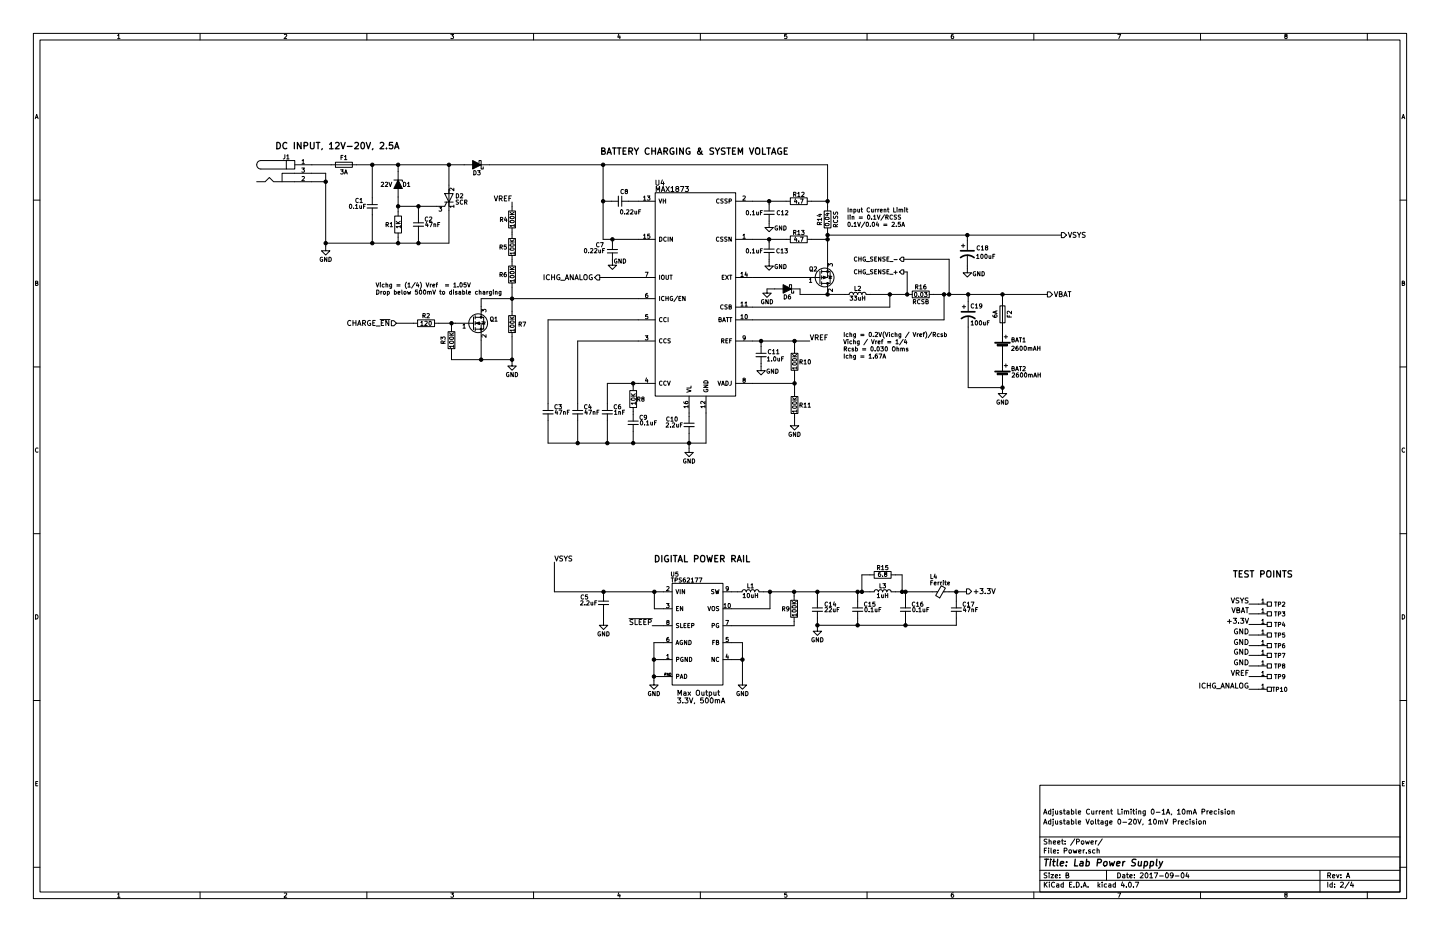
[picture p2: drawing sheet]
<svg xmlns="http://www.w3.org/2000/svg" width="432mm" height="279mm" viewBox="0 0 432 279" stroke-linecap="round" stroke-linejoin="round" font-family="sans-serif">
<g fill="none" stroke="#000" stroke-width=".3">
<path d="M10 10h411.8v259.4h-411.8zM12 12h407.8v255.4h-407.8zM35.3 10.6l.3-.3v1.3M35.3 11.6h.7M60 10v2M85.2 10.4l.5-.1 .3 .3-.8 1h.8M110 10v2M135.2 10.3h.8l-.4 .5 .4 .2-.1 .5h-.7M160 10v2M185.5 10.2l-.3 1h.8M185.9 10.7v.9M210 10v2"/>
<path d="M235.9 10.3h-.6v.6l.6-.1 .1 .5-.3 .3-.4-.1M260 10v2M285.9 10.3l-.6 .3-.1 .7 .3 .3 .4-.1v-.7h-.4l-.3 .2M310 10v2M335.2 10.3h.8l-.5 1.3M360 10v2M385.5 10.8l-.3-.2 .3-.3h.4v.4a.5 .5 0 0 0-.5 .2 .5 .5 0 0 0 0 .6l.3 .1 .3-.3-.3-.5M410 10v2M10.6 35.6l.4-1.3 .4 1.3M10.7 35.2h.6M420.4 35.6l.4-1.3 .4 1.3M420.5 35.2h.6"/>
<path d="M10 60h2M77 54.5h2.5l1.3-1.3 1.2 1.3h15.7M84.6 54.5v-2.6h13.1v23.3h1.2l-1.2 1.3-1.3-1.3h1.3M85.4 46.4v1l-.5 .3M85.9 48.1h2.5v2.6h-2.5zM85.9 48.1h-7.7a1.27 1.27 0 0 0-1.2 1.3 1.27 1.27 0 0 0 1.2 1.3h7.7M86 46.7l.3-.3v1.3M86 47.7h.7M88.4 49.4h159.8v13.8M90.5 50.4h.8l-.4 .5 .3 .1v.5h-.7M90.6 48.2l.3-.4v1.3M90.6 53l.5-.1 .2 .4-.8 .9h.8"/>
<path d="M90.6 49.1h.7M100.6 48.6h5.1v1.6h-5.1zM102.1 50.9h.8l-.4 .5 .4 .1v.5h-.8M102.3 47.2h.4M102.9 46.6h-.6v1.3M103.3 46.9l.4-.3v1.3M103.3 52.2l.4-1.3 .4 1.3M103.3 47.9h.7M103.4 51.8h.6M107.4 59.6a.56 .56 0 0 0-.7 .5 .56 .56 0 0 0 .7 .5M107.9 59.8l.4-.3v1.2M111.6 49.4v11.9"/>
<path d="M114.3 54.7l.5-.1 .2 .4-.8 .9h.8M115.5 54.7l.5-.1 .3 .4-.8 .9h.8M116.6 54.6l.4 1.3 .5-1.3M118.1 54h2.5v.5M119.4 49.4v15.4M121 54.6a.64 .64 0 0 1 .7 .7 .64 .64 0 0 1-.7 .6zM122.2 55l.4-.4v1.3M122.2 55.9h.7M133.3 58h2.6l-1.3 2.6zM134.6 49.4v23.5h-36.9M136.1 56.4v.8l-.9-.8-.4 .2 .1 .5M136.8 58.1a.64 .64 0 0 1 .7 .6 .64 .64 0 0 1-.7 .6z"/>
<path d="M138 58.2l.5-.1 .3 .3-.8 .9h.8M142.1 51.2a.64 .64 0 0 1 .7 .6 .64 .64 0 0 1-.7 .6zM143.2 51.2h.8l-.4 .4 .3 .1v.6h-.7M143.6 48.8v-.7h.7v2.6h.6v-.7M148.2 58.7l.5 1.5 .5-1.5M149.7 59.5h.7l.1-.6-.8-.2v1.5M150.1 59.5l.5 .7M151.2 59.5h.5M152 58.7h-.8v1.5h.8M152.6 59.5h.5M153.3 58.7h-.7v1.5M180.8 49.4v22.4h15.7"/>
<path d="M186.4 58.8v3M186.9 56.9a.56 .56 0 0 0-.7 .5 .56 .56 0 0 0 .7 .5M187.7 57.3l-.2-.2 .2-.3 .4 .1v.3a.52 .52 0 0 0-.5 .2 .52 .52 0 0 0-.1 .5h.6l-.2-.6M193 59.1l.3-.3v1.2M194.1 58.8h.8l-.4 .4 .3 .1v.6h-.7M196.5 57.8h24.1v60.9h-24.1zM196.7 54v1.2l.3 .3 .6-.3v-1.2M196.8 57.4v-1.5l.5 1.1 .5-1.1v1.5M197.6 59.6l.4 1.3 .5-1.3M198.3 57.4l.5-1.5 .5 1.5M198.5 57h.7M198.6 53.9l-.4 1.1h1"/>
<path d="M198.9 59.6v1.3M199 54.5v1M199.6 59.6v1.3M199.7 55.9l1 1.5M200.7 55.9l-1 1.5M201.2 56.3l.5-.4v1.5M201.2 57.4h.9M202.9 56.6l-.3-.3 .1-.2 .7-.1 .1 .4-.9 .4 .3 .6 .6-.2-.3-.6M204 55.9h1.1l-.7 1.5M205.5 55.9h.9l-.5 .6 .5 .3-.1 .5-.2 .1-.6-.1M215.6 59.7a.56 .56 0 0 0-.7 .6 .56 .56 0 0 0 .7 .5M216.8 59.7h-.6v.4a.54 .54 0 0 1 .6 .7h-.7"/>
<path d="M218.1 59.7h-.7v.4a.54 .54 0 0 1 .6 .7h-.7M222.8 58.9l.5-.1 .2 .3-.8 .9h.8M237 59.3h5.1v2h-5.1zM238 58.3l.6-.1v-.5l-.6-.1v1.3M238.3 58.3l.4 .6M238.5 59.6l-.2 .9h.7M239.2 58l.3-.4v1.3M239.2 58.9h.7M240 59.7h.8l-.5 1.2M240.4 57.7l.5-.1 .2 .4-.8 .9h.8M419.8 60h2M96.7 77.2a.57 .57 0 0 0-.7 .5 .57 .57 0 0 0 .7 .6v-.5h-.2"/>
<path d="M98 77.1v1.3l-.7-1.3v1.3M98.6 77.1a.64 .64 0 0 1 .7 .6 .64 .64 0 0 1-.7 .7zM104.9 61.3l.2-.1a.61 .61 0 0 1 .4 .7 .61 .61 0 0 1-.5 .5zM106 62.4v.1M106.6 61.6l.4-.4v1.3M106.6 62.5h.7M107.9 61.6v.8h.5M107.9 60.7h.8M108.4 61.6v.9M109 61.8h.4M109.6 61.2h-.6v1.3M110.1 61.3h3.1"/>
<path d="M111.6 62.4v10.5M115.8 67.4l.6-.1v-.5l-.6-.1v1.3M116.1 67.4l.4 .6M117 67.1l.3-.4v1.3M117 68h.7M118.4 64.8h2v5.1h-2zM118.8 67h1.2M118.8 66.3l.7 .7M119.4 69.9v3M120 67.9h-1.2l.3 .4M120 67.6v.7M120 66.3l-.7 .6"/>
<path d="M124 66.8h3M125.5 61.8v5M125.5 67.8v5.1M127.9 66.6l-.3 .9h.8M128.2 67.1v.9M128.3 65.2a.56 .56 0 0 0-.8 .5 .56 .56 0 0 0 .8 .5M128.8 65.2l.5-.2 .2 .4-.8 .9h.8M128.8 66.7h.8l-.5 1.3M130.1 67.2h.5l.1 .8M130.1 67.1v.9M131.3 67.3h.4M131.6 62.1h.8l-.4 .4 .4 .1v.6h-.8"/>
<path d="M131.9 66.7h-.6v1.3M133.3 60.6h2.6M134 60.6l-.7 1.2h-13.9M136.1 61.8h-1.3l.4 .4M136.1 61.5v.7M137.5 60h-.6l-.1 .5a.54 .54 0 0 1 .6 .6l-.6 .1M138.8 60.1a.56 .56 0 0 0-.8 .5 .56 .56 0 0 0 .8 .5M139.3 60.6h.6l.1-.5-.7-.1v1.2M139.6 60.6l.4 .6M149.9 74.1l.6-.1 .1-.5-.7-.1v1.3M150.1 65.8h.6v-.5l-.6-.1v1.2M150.2 74.1l.4 .6"/>
<path d="M150.4 65.8l.4 .6M151.6 65.1l-.3 .9h.7M151.8 73.4h-.6v.6h.6v.6h-.6M151.9 65.6v.8M152.5 63.2h2.1v5.1h-2.1zM152.5 71.5h2.1v5.1h-2.1zM152.5 79.8h2.1v5h-2.1zM152.9 64.3h1.3M152.9 63.6l.7 .7M152.9 72.5h1.3M152.9 71.8l.7 .7M153 66.2a.76 .76 0 0 1 1.2 .3 .66 .66 0 0 1-.7 .3 .66 .66 0 0 1-.5-.6z"/>
<path d="M153 65a.76 .76 0 0 1 1.2 .3 .66 .66 0 0 1-.7 .3 .66 .66 0 0 1-.5-.6zM153 74.5a.76 .76 0 0 1 1.2 .3 .66 .66 0 0 1-.7 .3 .66 .66 0 0 1-.5-.6zM153 73.3a.76 .76 0 0 1 1.2 .2 .66 .66 0 0 1-.7 .3 .66 .66 0 0 1-.5-.5zM153.5 60.6v2.6M153.5 68.3v3.2M153.5 76.6v3.2M154.2 67.6h-1.3l.4 .4M154.2 75.9h-1.3l.4 .4M154.2 67.3v.7M154.2 75.5v.8M154.2 63.6l-.7 .5M154.2 71.8l-.7 .6"/>
<path d="M175.3 74.6l.2-.1a.61 .61 0 0 1 .5 .7 .61 .61 0 0 1-.6 .5zM176.5 75.7v.1M177.1 74.6l.4-.1 .3 .4-.8 .9h.8M178.3 74.6l.5-.1 .2 .4-.8 .9h.8M179.6 74.9v.8h.5M179.6 72.8a.56 .56 0 0 0-.7 .6 .56 .56 0 0 0 .7 .5M180.1 72.7h.8l-.5 1.3M180.1 74.9v.9M180.7 75.1h.4M180.8 60.3h4.6M181.3 74.5h-.6v1.3M182.1 75.8h3.1"/>
<path d="M183.6 75.8v3.7h1.3l-1.3 1.3-1.2-1.3h1.2M183.6 71.8v3M185 77.7a.57 .57 0 0 0-.8 .6 .57 .57 0 0 0 .8 .5v-.5h-.2M186.2 63l.1-.1a.61 .61 0 0 1 .5 .6 .61 .61 0 0 1-.6 .6zM186.3 77.6v1.3l-.7-1.3v1.3M186.4 60.3h10.1M186.9 77.6a.64 .64 0 0 1 .7 .7 .64 .64 0 0 1-.7 .6zM187.3 64v.2M187.9 63l.5-.1 .2 .3-.8 1h.8M189.1 63l.5-.1 .2 .3-.8 1h.8M190.4 63.3v.8l.5-.1M190.9 63.3v.9"/>
<path d="M191.5 63.5h.4M192.1 62.9h-.6v1.3M193 70.5l.3-.3v1.3M193 71.5h.7M193 60h.7M194.8 70.2h-.6v.6h.6v.5h-.6M197.8 71.1a.64 .64 0 0 1 .7 .6 .64 .64 0 0 1-.7 .6zM198.9 60.2h.7M199.8 71.2a.56 .56 0 0 0-.8 .5 .56 .56 0 0 0 .8 .5M200.3 71.1v1.2M201.7 71.1v1.2l-.8-1.2v1.2M215.6 71.2a.56 .56 0 0 0-.8 .5 .56 .56 0 0 0 .8 .5"/>
<path d="M216.8 71.1h-.6l-.1 .5a.54 .54 0 0 1 .6 .6l-.6 .1M218 71.1h-.6l-.1 .5a.54 .54 0 0 1 .7 .6l-.7 .1M218.6 60.3l.6-.1 .1-.5-.7-.1v1.3M219.3 71.1v1.2l-.7-1.2v1.2M220.6 71.8h16.4M220.6 60.3h16.4M222.8 70.5l.3-.3v1.3M222.8 71.5h.7M223.9 63.2l.2-.1a.61 .61 0 0 1 .4 .7 .61 .61 0 0 1-.5 .5zM223.9 74.7l.2-.1a.61 .61 0 0 1 .4 .6 .61 .61 0 0 1-.5 .6zM225 64.3v.1M225 75.7v.1"/>
<path d="M225.6 63.5l.4-.4v1.3M225.6 74.9l.4-.3v1.2M225.6 64.4h.7M225.6 75.8h.7M226.9 63.6v.7h.5M226.9 75v.8l.5-.1M227.4 63.6v.8M227.4 75v.8M228 63.7h.4M228 75.2h.4M228.6 63.1h-.6v1.3M228.6 74.6h-.6v1.2"/>
<path d="M229.1 63.2h3.1M229.1 74.7h3.1M230.6 64.3v3.9h1.3l-1.3 1.3-1.2-1.3h1.2M230.6 75.7v4.1h1.3l-1.3 1.2-1.2-1.2h1.2M230.6 60.3v2.9M230.6 71.8v2.9M233.1 67.8a.57 .57 0 0 0-.7 .5 .57 .57 0 0 0 .7 .6v-.5h-.2M233.1 79.3a.57 .57 0 0 0-.7 .6 .57 .57 0 0 0 .7 .5v-.4h-.2M233.7 74.7a.56 .56 0 0 0-.8 .5 .56 .56 0 0 0 .8 .5M233.8 63.2a.56 .56 0 0 0-.8 .6 .56 .56 0 0 0 .8 .5M234.2 74.9l.3-.3v1.2M234.2 75.8h.7"/>
<path d="M234.3 63.5l.4-.4v1.3M234.3 64.4h.7M234.4 67.7v1.3l-.7-1.3v1.3M234.4 79.3v1.2l-.7-1.2v1.2M235 67.7a.64 .64 0 0 1 .7 .7 .64 .64 0 0 1-.7 .6zM235 79.3a.64 .64 0 0 1 .7 .6 .64 .64 0 0 1-.7 .6zM235.3 74.6h.8l-.4 .5 .4 .1v.5h-.8M235.5 63.2l.5-.1 .2 .4-.7 .9h.7M237 70.7h5.1v2.1h-5.1zM238 69.7l.6-.1v-.4l-.6-.1v1.2M238.3 69.7l.4 .6M238.5 71l-.2 .9h.7"/>
<path d="M238.8 60.1v.8M238.8 71.5v.9M239.2 69.4l.3-.3v1.2M239.2 70.3h.7M239.5 60.8v.1M239.5 72.2v.2M240 71.1h.8l-.5 1.3M240.3 69.1h.8l-.4 .4 .4 .1v.6h-.8M242.1 71.8h6.1M242.1 60.3h6.1M245.5 64.3h.9M245.7 67.3v-.6h-.5l-.1 .6h1.3"/>
<path d="M245.9 64.1v.8l-.9-.3M246.4 65.8h-1.3l.3 .3M246.4 66.6l-.7 .4M246.4 65.4v.7M247.1 63.2h2.1v5.1h-2.1zM247.4 67.1a.76 .76 0 0 1 1.2 .3 .66 .66 0 0 1-.7 .3 .66 .66 0 0 1-.5-.6zM247.4 65.3a.76 .76 0 0 1 1.2 .3 .66 .66 0 0 1-.7 .3 .66 .66 0 0 1-.5-.6zM247.8 64h.8M248.2 68.3v14.9h-1.8M248.2 70.5h70.1M248.2 63.9v.7l-.9-.3M248.4 79.8v-.8l.4 .5 .1-.4h.6v.7"/>
<path d="M248.5 66.4h.1M250 64.8v.6h.4a.54 .54 0 0 1 .7-.6v.7M250 63.6v.6h.4a.54 .54 0 0 1 .7-.6v.7M250 66a.56 .56 0 0 0 .5 .8 .56 .56 0 0 0 .6-.8M250.6 68l-.1-.6-.5-.1-.1 .7h1.3M251.2 67.3l-.6 .4M254.3 62.3v1.3M254.3 64.5v1.2M254.4 66.7l.1-.1a.61 .61 0 0 1 .5 .7 .61 .61 0 0 1-.6 .5zM254.9 62.8h.5v.8M254.9 64.5v.1M254.9 62.7v.9"/>
<path d="M254.9 64.9v.8M255.5 65l.5-.1 .1 .8M255.5 67.8v.1M255.5 64.9v.8M256.1 62.8l.3-.1 .3 .3-.2 .5h-.4M256.1 62.7v1.3M256.1 67l.3-.4v1.3M256.1 67.9h.7M256.9 77.1a.56 .56 0 0 0-.7 .6 .56 .56 0 0 0 .7 .5M257.2 66.6l.4 1.3 .4-1.3M257.2 62.7l.1 .8 .4-.1M257.5 77v1.3"/>
<path d="M257.5 77.6h.7M257.6 65h1M257.6 65.4h1M257.7 62.7v.9M258.2 62.7h.4M258.2 77v1.3M258.3 62.3v1.1l.3 .2M259.4 66.5l-1.1 1.7M259.5 77.1a.57 .57 0 0 0-.7 .6 .57 .57 0 0 0 .7 .5v-.5h-.2M259.8 78.4h1M259.8 66.7l.2-.1a.61 .61 0 0 1 .5 .7 .61 .61 0 0 1-.6 .5zM260.2 64.6l.2-.1a.61 .61 0 0 1 .5 .6 .61 .61 0 0 1-.6 .6z"/>
<path d="M260.8 62.4a.56 .56 0 0 0-.8 .5 .56 .56 0 0 0 .8 .5M261 67.8v.1M261.3 62.7l.1 .8 .4-.1M261.4 65.6v.1M261.6 66.7l.2-.1a.61 .61 0 0 1 .5 .7 .61 .61 0 0 1-.6 .5zM261.7 77.1h-.6v.4a.54 .54 0 0 1 .6 .7h-.7M261.8 62.7v.9M262 64.8l.3-.3v1.2M262 65.7h.7M262.3 77.6h.4M262.5 62.7v.9M262.8 62.7l-.3 .3"/>
<path d="M262.9 77h-.6v1.3h.6M263 64.5l.4 1.2 .5-1.2M263 66.5l-.2 1h.7M263.2 62.7v.9M263.3 67v.9M263.6 62.7l-.4 .3M264 63.1l.6-.1-.1-.2-.5 .1v.6h.5M264.1 77v1.3l-.7-1.3v1.3M265 67.2h1M265 67.6h1M265.1 62.8h.5l.1 .8M265.1 62.7v.9"/>
<path d="M265.2 64.4l-1.1 1.6M265.4 77.1h-.6l-.1 .4a.54 .54 0 0 1 .7 .7h-.7M265.6 65.1l.6-.1 .1-.4-.7-.1v1.2M265.9 65.1l.4 .6M266 77.6h.4M266.1 62.7h.5M266.3 62.3v1.1l.3 .2M266.6 77h-.6v1.3h.6M266.8 78.4h1M267.5 66.7l.5-.1 .2 .4-.8 .9h.8M267.6 64.6a.56 .56 0 0 0-.8 .5 .56 .56 0 0 0 .8 .5M268 62.3v1.3h.6"/>
<path d="M268.1 77.8h.9M268.8 67.8v.1M268.8 64.5h-.6v.4a.54 .54 0 0 1 .6 .7l-.7 .1M269 62.3v.1M269 62.7v.9M269.6 62.8h.5v.8M269.6 62.7v.9M270 66.6h-.6l-.1 .6h.7v.6h-.7M270.1 64.5h-.7v.4a.54 .54 0 0 1 .6 .7l-.7 .1M270.1 62.9l.5-.1 .1 .8M270.4 77.1h.6v1.3h-.6l-.7-.7zM270.4 67.9l.4-1.3 .4 1.3"/>
<path d="M270.5 67.5h.6M271 77.7h13.6v10.6M271.3 62.3v.1M271.3 62.7v.9M271.7 62.7h.5M271.9 62.3v1.1l.3 .2M288.3 73.7h1M288.8 73.2v1M290.1 76.5v5.3h1.2l-1.2 1.3-1.3-1.3h1.3M290.1 70.5v4.4M292.9 76.6l.3-.4v1.3M292.9 77.5h.7"/>
<path d="M293.8 73.8a.56 .56 0 0 0-.8 .5 .56 .56 0 0 0 .8 .5M294.2 76.3l.2-.1a.61 .61 0 0 1 .4 .7 .61 .61 0 0 1-.5 .5zM294.3 74l.3-.3v1.3M294.3 75h.7M295.4 76.3l.2-.1a.61 .61 0 0 1 .4 .7 .61 .61 0 0 1-.5 .5zM295.7 74.2l-.2-.2 .2-.3 .4 .1v.3a.52 .52 0 0 0-.5 .2 .52 .52 0 0 0-.1 .5h.6l-.1-.6M296.6 76.6v.8h.5M297.1 76.6v.9M297.7 76.8h.4M298.3 76.2h-.6v1.3M318.3 69.7h.7l.8 .8-.8 .7h-.7zM320.3 69.6l.6 1.6 .5-1.6"/>
<path d="M322.7 69.7l-.9 .1a.63 .63 0 0 0 .8 .8l-.1 .5h-.7M323.1 69.6l.5 .9 .5-.9M323.6 70.5v.7M325.4 69.7l-.8 .1a.63 .63 0 0 0 .7 .8l-.1 .5h-.7M10.7 84.9l.5-.1 .1-.4-.6-.1v1.3h.5l.2-.5-.3-.2M105.2 96.2a.68 .68 0 0 0-1 .6 .68 .68 0 0 0 1 .6M105.8 96.8h.9M105.8 96.1v1.5M106.7 96.1v1.5M107.2 97.6l.5-1.5 .6 1.5M107.4 97.2h.7M108.7 96.9l.8-.1 .1-.6-.9-.1v1.5"/>
<path d="M109.1 96.9l.5 .7M111.1 96.1a.69 .69 0 0 0-.9 .7 .69 .69 0 0 0 1 .6v-.5h-.4M111.8 96.8h.5M112.5 96.1h-.7v1.5h.7M112.8 84.8l.4 1.3 .4-1.3M112.8 97.7h1.2M113 86.9a.64 .64 0 0 1 .7 .7 .64 .64 0 0 1-.7 .6zM114 95.8h2.9M114 84.8v.1M114 85.2v.9M114.2 87.4v.8M114.3 96.8h.5"/>
<path d="M114.6 87.4l-.4 .2M115.1 87.4h.3l.2 .2-.2 .6-.4-.2zM115.1 96.1h-.8v1.5h.8M115.2 85.3l-.4-.1-.2 .2 .1 .6h.5M115.7 85.3h.5l.1 .8M115.7 84.8v1.3M116.2 87.4h.3l.3 .2-.2 .5h-.4M116.2 87.4v1.2M116.6 96.1v1.5l-.9-1.5v1.5M117.3 96.1h.8l.8 .8-.8 .8h-.8zM117.4 85.2v1.2h-.5M117.4 85.3l-.3-.1-.3 .2 .1 .6h.5"/>
<path d="M118.3 87.4h.3l.3 .2-.2 .5h-.4M118.3 86.9v1.3M118.9 96.9h6.3M119 85.4h1M119 85.8h1M119.4 87.8l.5-.1v-.3l-.5 .1v.6h.5M120.5 86.9l.2 1.3M121.2 87.5h.5l-.1 .6h-.4zM121.9 84.6a1.51 1.51 0 0 0 0 1.9M122.2 87.4l.2 .8 .3-.6 .2 .6 .2-.8M122.3 85.1l.4-.3v1.3M122.3 86.1h.7"/>
<path d="M124.5 84.7l-1.1 1.7M125.1 84.7l-.2 .9h.7M125.2 86.9h-.6l-.1 .6h.7v.6h-.7M125.2 95.9h5.1v2h-5.1zM125.5 85.2v.9M125.9 87l.1-.1a.61 .61 0 0 1 .5 .7 .61 .61 0 0 1-.6 .5zM126 84.6l.1 .1a1.54 1.54 0 0 1-.1 1.8M126.2 96.6l.3-.3v1.3M126.2 97.6h.7M126.8 94.7l.6-.1 .1-.5-.7-.1v1.3M127.1 87l.2-.1a.61 .61 0 0 1 .4 .7 .61 .61 0 0 1-.5 .5zM127.1 94.7l.4 .6"/>
<path d="M127.4 96.4l.5-.1 .2 .3-.8 1h.8M127.8 84.8l.4 1.3 .4-1.3M128 94.1l.5-.1 .3 .4-.8 .9h.8M128.2 87.5l.5-.1 .1 .8M128.2 87.4v.8M128.7 96.4l.2-.1a.61 .61 0 0 1 .5 .6 .61 .61 0 0 1-.6 .6zM128.8 87.5l.5-.1v.8M129 85.2v.9M129.4 85.2l-.4 .2M129.8 85.6l.6-.1-.1-.2-.5 .1v.6h.5M129.8 86.9l.4 1.3 .4-1.3M130.3 96.9h11.7"/>
<path d="M130.7 85.2h.5M131.2 84.8l-.3 .2v1.1M131.8 87.4h.5M132 86.9v1.1l.3 .2M132.8 87.4h.3l.2 .2-.2 .6-.4-.2zM133.6 85.4h.9M133.6 85.8h.9M134.4 99.4h2v5.1h-2zM134.8 99.8l.7 .7M135.4 87.4h-.4l-.2 .2 .1 .5h.5M135.4 86.9v1.3M135.4 96.9v2.5"/>
<path d="M136 86.9v.1M136 87.4v.8M136 99.8l-.7 .5M136.1 85.1l.3-.3v1.3M136.1 86.1h.7M137 87.4l-.4 .1 .4 .3v.3h-.4M137.3 85.9v.2M137.6 87.4h.5l.1 .8M138 84.9l.2-.1a.61 .61 0 0 1 .4 .6 .61 .61 0 0 1-.5 .6zM138.2 87.7l-.6 .2 .1 .3 .5-.1M138.8 87.4h.3l.3 .2-.2 .5h-.4M138.8 86.9v1.3"/>
<path d="M138.8 97.5l.4-.4v1.3M138.8 98.4h.7M139.8 84.8h-.6l-.1 .6h.7v.5h-.7M139.9 86.9l.2 1.3M140.2 84.8l.4 1.3 .4-1.3M140.5 87.8l.6-.1-.1-.3-.5 .1 .1 .6h.4M142 95v3.8M142.5 96.9h1.8v10.9M142.5 94.6v1M142.5 96.4v1M142.5 98.2v1M142.5 95.1h1.8"/>
<path d="M143.2 87.4h-.4l-.2 .2 .1 .5h.5M143.7 87.5l.5-.1v.8M143.7 86.9v1.3M144.3 95.1h.7v3.6h-2.5M144.5 93.5v-.8l.5 .5 .1-.4h.5v.7M144.5 96.4l1 .2M144.9 87.4h.4l.1 .8M145 96.5l.4 .7h-.7zM145.4 87.7l-.6 .2 .2 .3 .4-.1M146 87.4v.8M146.4 87.4l-.4 .2M147.2 95.1h.5l.2 .3-.3 .9-.5-.2z"/>
<path d="M147.3 96l.7 .4M147.3 87.4v1.1l-.5 .1M147.3 87.4h-.3l-.3 .2 .1 .5h.5M147.9 86.9v.1M147.9 87.4v.8M148.4 95.4l.3-.4v1.3M148.4 96.3h.7M148.5 87.5l.5-.1 .1 .8M148.5 87.4v.8M149.9 82.3h.6l.1-.5-.7-.1v1.3M150.2 87.4v1.1l-.5 .1M150.2 87.4h-.3l-.3 .2 .1 .5h.5"/>
<path d="M150.2 82.3l.4 .7M151.7 81.7l-.5 .3v.7l.2 .3 .4-.2-.1-.6h-.3l-.2 .2M152.5 94.6h2.1v5.1h-2.1zM152.9 80.8h1.3M152.9 80.1l.7 .7M152.9 95.7h1.3M152.9 94.9l.7 .8M153 82.8a.76 .76 0 0 1 1.2 .2 .66 .66 0 0 1-.7 .3 .66 .66 0 0 1-.5-.5zM153 81.5a.76 .76 0 0 1 1.2 .3 .66 .66 0 0 1-.7 .3 .66 .66 0 0 1-.5-.6zM153 97.6a.76 .76 0 0 1 1.2 .3 .66 .66 0 0 1-.7 .3 .66 .66 0 0 1-.5-.6zM153 96.4a.76 .76 0 0 1 1.2 .2 .66 .66 0 0 1-.7 .4 .66 .66 0 0 1-.5-.6zM153.5 99.7v10h1.3l-1.3 1.3-1.2-1.3h1.2"/>
<path d="M153.5 84.8v9.8M154.2 84.2h-1.3l.4 .3M154.2 99h-1.3l.4 .4M154.2 83.8v.7M154.2 98.7v.7M154.2 80.1l-.7 .5M154.2 94.9l-.7 .6M155.7 97.2l.6-.1v-.5l-.6-.1v1.3M156 97.2l.4 .6M156.8 96.5h.8l-.5 1.3M163.1 82.3v1.6M164.8 82.5a.68 .68 0 0 0-1 .6 .68 .68 0 0 0 1 .6"/>
<path d="M165.4 83.1h.9M165.4 82.3v1.6M166.3 82.3v1.6M167.8 82.4a.69 .69 0 0 0-.9 .7 .69 .69 0 0 0 1 .6v-.5h-.3M168.2 84h1.1M169.5 83.9l.5-1.6 .5 1.6M169.6 83.4h.8M171.9 82.3v1.6l-.9-1.6v1.6M172.4 83.9l.5-1.6 .5 1.6M172.5 83.4h.8M173.9 82.3v1.6h.7M175.1 82.6l.3-.3 .6 .3-.1 1.2-.8-.1z"/>
<path d="M177.5 82.4a.69 .69 0 0 0-.9 .7 .69 .69 0 0 0 1 .6v-.5h-.3M178.3 83.2l.8-.8h.7v1.5h-.7zM179.8 83.2h16.7M193.5 81.6h.8l-.5 1.3M194.2 88l-.6 .3v.7l.2 .2 .4-.1v-.6l-.4-.1-.2 .3M194.2 94.3h-.6v.6h.6v.6h-.6M196.5 95.9h-32.2v27.2M196.5 89.5h-52.2v5.6M197.8 82.5v1.3M197.8 88.8v1.3M198.4 82.7l.2-.2 .5 .2 .1 .6-.3 .5-.5-.2zM198.5 95.3a.56 .56 0 0 0-.8 .5 .56 .56 0 0 0 .8 .5"/>
<path d="M199.1 89a.56 .56 0 0 0-.8 .5 .56 .56 0 0 0 .8 .5M199.7 88.8v1.3M199.7 89.4h.7M199.7 82.5v1l.2 .3 .5-.3v-1M199.8 95.3a.56 .56 0 0 0-.8 .5 .56 .56 0 0 0 .8 .5M200.3 95.2v1.3M200.4 88.8v1.3M200.9 82.5h.7M201.2 82.5v1.3M201.7 88.9a.57 .57 0 0 0-.8 .6 .57 .57 0 0 0 .8 .5v-.4h-.2M203.2 88.8l-1.1 1.6M203.6 89.4h.4"/>
<path d="M204.2 88.8h-.6v1.3h.6M205.4 88.8v1.3l-.7-1.3v1.3M215.6 95.8l.6-.1v-.4l-.6-.1v1.3h.5l.2-.5-.3-.2M216.6 83.1h.4M216.7 96.5l.4-1.3 .4 1.3M216.8 96.1h.6M216.8 91.5a.56 .56 0 0 0-.7 .5 .56 .56 0 0 0 .7 .5M217.2 82.5h-.6v1.3h.6M217.6 82.5l.8 1.3M217.8 95.2h.7M218.1 91.4h-.7v.5a.54 .54 0 0 1 .6 .6l-.7 .1M218.1 95.2v1.3"/>
<path d="M218.4 82.5l-.8 1.3M218.6 92l.6-.1v-.4l-.6-.1v1.3h.5l.2-.5-.3-.2M218.7 82.5h.8M218.7 95.2h.8M219.1 82.5v1.3M219.1 95.2v1.3M220.6 83.2h25.3M222.2 94.7l.3-.4v1.3M222.2 90.9l.3-.4v1.3M222.2 82l.3-.4v1.3M222.2 95.6h.7M222.2 91.8h.7"/>
<path d="M222.2 82.9h.7M223.4 90.9l.3-.4v1.3M223.4 91.8h.7M223.5 94.4l.2-.1a.61 .61 0 0 1 .4 .7 .61 .61 0 0 1-.5 .5zM223.7 81.5l-.3 .9h.8M224 82v.9M229 89.9a.57 .57 0 0 0-.7 .5 .57 .57 0 0 0 .8 .6v-.5h-.2M230 87.9h-1.3l1.3 1.3 1.3-1.3h-1.3v-1.3h9.9v1.7h14.7l.2-.5 .4-.2 .5 .2 .2 .5 .2-.5 .3-.2 .6 .2 .2 .5 .2-.5 .3-.2 .6 .2 .1 .5 .2-.5 .4-.2 .5 .2 .2 .5h13.9M230.4 89.8v1.3l-.8-1.3v1.3M231 89.8a.64 .64 0 0 1 .7 .6 .64 .64 0 0 1-.7 .7zM235.2 88.4a.64 .64 0 0 1 .7 .6 .64 .64 0 0 1-.7 .6zM236.7 86v-.7h.7v2.6h.6v-.7"/>
<path d="M237 88.4l-.6 .3v.7l.2 .2 .4-.1v-.6l-.4-.1-.2 .3M242.7 83.7l.4-.3v1.3M242.7 84.7h.7M242.9 80.2l.2-.2 .5 .2 .1 .6-.3 .5-.5-.2zM243.1 80.9l.6 .5M244.1 80.1l.5-.1 .3 .3-.8 1h.8M245.9 81.3v3.8M246.4 81.4h2.5v3.6h-.7M246.4 80.9v1M246.4 82.7v1M246.4 84.5v1M246.4 85h1.8"/>
<path d="M248.2 85v3.3M248.4 82.7l1 .2M248.9 82.8l.4 .6h-.8zM249.6 86.6v.8l-.9-.8-.3 .3 .1 .5M253.2 99.6v1.3M254.9 99.6v1.3M254.9 88.7h.8l-.5 .5 .4 .1v.6h-.7M256.1 88.7h.8l-.4 .5 .3 .1v.6h-.7M256.4 85.8v1.3h.6M256.9 80.9a.56 .56 0 0 0-.7 .6 .56 .56 0 0 0 .7 .5M257.3 85.9l.5-.1 .2 .4-.7 .9h.7M257.5 89.2v.7h.5"/>
<path d="M257.5 81.4h.7M257.5 80.8v1.3M258 89.2v.8M258.2 80.8v1.3M258.6 88.7v1.3M258.6 89.3h.7M259.3 88.7v1.3M259.5 80.9a.57 .57 0 0 0-.7 .6 .57 .57 0 0 0 .7 .5v-.4h-.2M259.8 82.2h1M260.7 99.7l.2-.1a.61 .61 0 0 1 .4 .7 .61 .61 0 0 1-.5 .5zM261.7 80.9h-.6v.4a.54 .54 0 0 1 .6 .7h-.7M262.3 81.4h.4"/>
<path d="M262.4 99.7l.5-.1 .2 .4-.7 .9h.7M262.9 80.8h-.6v1.3h.6M263.5 99.6l.4 1.3 .5-1.3M264.1 80.8v1.3l-.7-1.3v1.3M265.2 99.4a1.51 1.51 0 0 0 0 2M265.4 80.9h-.6l-.1 .4a.54 .54 0 0 1 .7 .7h-.7M265.5 99.6l.4 1.3 .4-1.3M266 81.4h.4M266.6 80.8h-.6v1.3h.6M266.7 99.6v.1M266.8 82.2h1M266.8 88.3v3.8h-46.2"/>
<path d="M268.1 81.6h.9M268.4 99.6v1.3M268.6 81.2v.9M270.4 80.9h.6v1.3h-.6l-.7-.7zM271 81.5h1v6.8M272.6 99.6l-1.1 1.6M273.6 87.2h5v2.1h-5zM273.8 99.6l.4 1.3 .4-1.3M273.9 90.5l.6-.1v-.5l-.6-.1v1.3M274.2 90.5l.4 .6M274.3 87.8l.2-.1a.61 .61 0 0 1 .5 .6 .61 .61 0 0 1-.6 .5zM274.5 86h.7v-.5l-.7-.1v1.2"/>
<path d="M274.9 86l.4 .6M275.5 88.8v.1M275.8 85.7l.3-.3v1.2M275.8 86.6h.7M275.9 89.9a.56 .56 0 0 0-.8 .5 .56 .56 0 0 0 .8 .6M276.1 87.8l.2-.1a.61 .61 0 0 1 .5 .6 .61 .61 0 0 1-.6 .5zM277.1 89.9h-.6l-.1 .4a.54 .54 0 0 1 .6 .7h-.6M277.2 87.7h.8l-.5 .4 .4 .1v.6h-.7M277.2 99.6l-.3 .2v1.1M277.5 99.4l.1 .1a1.54 1.54 0 0 1-.1 1.9M277.6 85.4l-.6 .3v.7l.2 .2 .4-.1v-.6h-.4l-.2 .2M277.6 90.4l.7-.1v-.4l-.7-.1v1.3h.5l.3-.4-.3-.3"/>
<path d="M278.6 88.3h35.5M279.4 99.6l-1.1 1.6M283.1 88.3v7.6h-62.5M283.2 99.6v1.3M288.5 91.9h1.1M289.1 91.4v1.1M290.3 88.3v4.9M290.3 94.7v21.5h10.3M291.2 96.5l.4-.3v1.2M291.2 97.4h.7M292 91.2a.56 .56 0 0 0-.8 .5 .56 .56 0 0 0 .8 .5M292.5 91.4l.3-.3v1.3"/>
<path d="M292.5 92.4h.7M292.5 96.3l.2-.1a.61 .61 0 0 1 .5 .6 .61 .61 0 0 1-.6 .6zM292.5 81.5a.57 .57 0 0 0-.7 .6 .57 .57 0 0 0 .8 .5v-.5h-.2M293.8 96.3l.1-.1a.61 .61 0 0 1 .5 .6 .61 .61 0 0 1-.6 .6zM293.9 81.4v1.3l-.8-1.3v1.3M294.4 91.6l-.2 .3-.4-.1v-.6l.4-.1 .2 .2v.7l-.6 .4M294.5 81.4a.64 .64 0 0 1 .7 .7 .64 .64 0 0 1-.7 .6zM294.9 96.6l.1 .8 .5-.1M295.5 96.6v.8M296.1 96.7h.4M296.7 96.2h-.6v1.2M297.7 94.5l.3 .5 .7 .1 .3-.2-.1-.5-.7 .1v.4l.2 .2"/>
<path d="M298.6 93.3v.6M299 93.2l-1.3 .4 1.3 .4M299.8 91.7h1.6v5.1h-1.6zM300.6 88.3v14.3M302 94.4v.6h1.3M302.6 94.6v.4M303.3 93.3v.8l-.9-.8-.4 .2 .1 .5M314.1 87.5h.7l.8 .8-.8 .7h-.7zM316.2 87.4l.5 1.6 .5-1.6M317.7 88.2l.6-.1 .1-.5-.7-.2v1.6h.5l.3-.6-.3-.2M319 89l.5-1.6 .5 1.6M319.1 88.5h.7"/>
<path d="M320.3 87.4h.8M320.7 87.4v1.6M420.5 84.9l.5-.1 .1-.4-.6-.1v1.3h.5l.2-.5-.3-.2M10 110h2M132.2 101.8v-.8l.5 .4 .1-.4h.6v.8M132.9 102.9l-.1-.6h-.5l-.1 .6h1.3M133.5 102.2l-.6 .4M134.8 100.5h1.2M134.8 101.2a.76 .76 0 0 1 1.2 .3 .66 .66 0 0 1-.7 .3 .66 .66 0 0 1-.5-.6zM134.9 102.4a.69 .69 0 0 1 1.1 .3 .66 .66 0 0 1-.7 .3 .66 .66 0 0 1-.5-.6zM135.4 104.5v3.3h18.1M136 103.8h-1.2l.3 .4"/>
<path d="M136 103.5v.7M145.7 100.4v.7l-.9-.7-.3 .2 .1 .5M152.6 111.7a.57 .57 0 0 0-.7 .6 .57 .57 0 0 0 .7 .5v-.4h-.2M153.9 111.7v1.2l-.7-1.2v1.2M154.5 111.7a.64 .64 0 0 1 .7 .6 .64 .64 0 0 1-.7 .6zM188.8 117.1h2.1v5.1h-2.1zM189.3 118.7h1.2M189.3 118l.7 .7M189.3 119.5a.76 .76 0 0 1 1.2 .2 .66 .66 0 0 1-.7 .3 .66 .66 0 0 1-.5-.5zM189.9 114.9v2.2M190.5 118l-.7 .6M191.2 119.7l.6-.1 .1-.5-.7-.1v1.3"/>
<path d="M191.5 119.7l.4 .6M192.7 119.6l-.3-.3 .3-.3 .4 .1v.3a.52 .52 0 0 0-.6 .2 .52 .52 0 0 0 0 .6h.6l-.2-.6M193.5 100.7h.8l-.4 .4 .3 .1v.6h-.7M193.9 113.3l-.3 .9h.7M194.2 113.8v.8M196.5 102.2h-23.3v20.9M196.5 114.9h-14.4v8.2M198.5 101.7a.56 .56 0 0 0-.8 .5 .56 .56 0 0 0 .8 .5M198.5 114.4a.56 .56 0 0 0-.8 .5 .56 .56 0 0 0 .8 .5M199.8 101.7a.56 .56 0 0 0-.8 .5 .56 .56 0 0 0 .8 .5M199.8 114.4a.56 .56 0 0 0-.8 .5 .56 .56 0 0 0 .8 .5M200.2 114.2l.4 1.3 .4-1.3"/>
<path d="M201 101.6h-.6l-.1 .4a.54 .54 0 0 1 .6 .7h-.6M205.9 116.8l1.3 .4-1.3 .4M206.6 118.7v8.2M207.2 115.7v.6h-1.3M211 115.4h1.3l-1.3 .8h1.3M211.1 116.8a.57 .57 0 0 0 .6 .7 .57 .57 0 0 0 .5-.8h-.5v.2M211.2 114.2a.67 .67 0 0 1 .8 0 .67 .67 0 0 1 .3 .6h-1.3zM211.7 118.7v14.1h-47.4v-8.7M215.3 114.2l.4 1.3 .4-1.3M216.4 115.5l.4-1.3 .4 1.3M216.4 102.2l.6-.1v-.4l-.6-.2v1.3M216.5 115.1h.6"/>
<path d="M216.7 102.2l.4 .6M217.7 114.2a.64 .64 0 0 1 .7 .7 .64 .64 0 0 1-.7 .6zM217.7 102.1h.4M218.3 101.5h-.6v1.3h.6M218.8 102.1h.4M219.3 114.2l-.1 1.1-.4 .2M219.4 101.5h-.6v1.3M220.6 102.2h22.2M220.6 114.9h17.7M223 113.9l-.2-.2 .2-.3 .4 .1v.3a.52 .52 0 0 0-.5 .1 .52 .52 0 0 0-.1 .6h.6l-.1-.6M223.5 101.2l-.2 .2h-.4l-.1-.6 .5-.1 .2 .2-.1 .7-.5 .3M226.7 105.9h3"/>
<path d="M228.2 106.9v4.2h1.3l-1.3 1.3-1.3-1.3h1.3M228.2 102.2v3.7M230.1 107.3l.4-.3v1.2M230.1 108.2h.7M230.7 110.7a.57 .57 0 0 0-.7 .6 .57 .57 0 0 0 .7 .5v-.4h-.2M231.1 104.9a.56 .56 0 0 0-.7 .5 .56 .56 0 0 0 .7 .5M231.4 108.1v.1M231.6 105.2l.4-.4v1.3M231.6 106.1h.8M232 110.6v1.3l-.7-1.3v1.3M232.1 107.1l.1-.1a.61 .61 0 0 1 .5 .6 .61 .61 0 0 1-.6 .6zM232.6 110.6a.64 .64 0 0 1 .7 .7 .64 .64 0 0 1-.7 .6z"/>
<path d="M232.9 105.2l.3-.4v1.3M232.9 106.1h.7M233.2 107.4l.1 .8 .5-.1M233.8 107.4v.8M234.4 107.5h.4M235 107h-.6v1.2M237.2 105.9h2.1v5.1h-2.1zM237.2 118.9h2.1v5.1h-2.1zM237.6 107h1.3M237.6 106.2l.8 .8M237.6 119.9h1.3M237.6 119.2l.8 .7"/>
<path d="M237.7 108.9a.76 .76 0 0 1 1.2 .3 .66 .66 0 0 1-.7 .3 .66 .66 0 0 1-.5-.6zM237.7 107.7a.76 .76 0 0 1 1.2 .3 .66 .66 0 0 1-.7 .3 .66 .66 0 0 1-.5-.6zM238.3 102.2v3.7M238.3 111v7.9M238.9 110.3h-1.3l.4 .4M238.9 110v.7M238.9 106.2l-.7 .6M238.9 119.2l-.7 .5M239.9 108.5l.6-.1v-.4l-.6-.2v1.3M240.2 108.5l.4 .6M241.1 108.2l.4-.4v1.3M241.1 109.1h.7"/>
<path d="M242.4 108l.2-.2a.61 .61 0 0 1 .5 .7 .61 .61 0 0 1-.6 .5zM243 100.4l.5 1.5 .5-1.5M244.5 101.2l.7-.1 .1-.6-.8-.1v1.5M244.9 101.2l.5 .7M246 101.1h.5M246.7 100.4h-.7v1.5h.7M247.4 101.1h.5M248.1 100.4h-.7v1.5M253 101.8l.4 1.3 .4-1.3M253.2 104.6l.6-.1v-.4l-.6-.1v1.2M253.2 106.1v1.3M253.5 104.6l.4 .6"/>
<path d="M254.3 101.8v.1M254.3 102.2v.9M254.3 100.1h-.4l-.2 .2 .1 .5h.5M254.3 106.6l-.4-.1-.2 .3 .1 .5h.5M254.9 100.2l.4-.1 .1 .8M254.9 106.7l.4-.1 .1 .8M254.9 106.1v1.3M255 104.4h-.4l-.2 .2 .1 .6h.5M255.4 102.3l-.4-.1-.2 .3 .1 .5h.5M256 102.3h.4l.1 .8M256 104.4l-.5 .1 .5 .4v.3h-.5M256 101.8v1.3"/>
<path d="M256.5 100.1v1.1l-.5 .1M256.5 100.1h-.3l-.2 .2 .1 .5h.4M256.5 104.4h.4l.2 .2-.1 .6h-.5M256.5 106.5v1.2h-.5M256.5 106.6l-.3-.1-.2 .3 .1 .5h.4M256.5 104v1.2M257.6 102.2v1.2h-.5M257.6 102.3l-.3-.1-.3 .3 .1 .5h.5M258.1 100.2h1M258.1 100.6h1M258.1 106.7h1M258.1 107.1h1"/>
<path d="M258.6 104.5h1M258.6 104.9h1M260.1 101.7l-1.1 1.7M260.6 106.5l.4-.4v1.3M260.6 107.4h.7M261.2 104.1l.2-.1a.61 .61 0 0 1 .5 .6 .61 .61 0 0 1-.6 .6zM261.3 101.8l.4 1.3 .5-1.3M261.9 100.8v.1M261.9 107.3v.1M262.4 105.1v.1M262.6 102.2v.9M262.9 102.2l-.3 .3"/>
<path d="M263 106.1l-.5 .3-.1 .7 .3 .3 .4-.1-.1-.6-.3-.1-.3 .2M263.1 104.1l.1-.1a.61 .61 0 0 1 .5 .6 .61 .61 0 0 1-.6 .6zM263.3 102.6l.6-.1v-.2l-.6 .1 .1 .6h.5M263.6 106.1h.8l-.5 1.3M264.1 104h.8l-.4 .4 .3 .1v.6h-.7M264.3 102.2h.5M264.7 107.4l.5-1.3 .4 1.3M264.8 101.8l-.3 .2v1.1M264.9 107h.6M265.5 104.1l.2-.1a.61 .61 0 0 1 .4 .6 .61 .61 0 0 1-.5 .6zM266.2 102.4h.9M266.2 102.8h.9"/>
<path d="M266.7 100.1v.8M267.6 104.1l.3-.1 .5 .1v.7l-.3 .4-.5-.2zM267.9 100.1h-.4l-.2 .2 .1 .5h.5M268.4 100.2l.5-.1 .1 .8M268.7 102.2l.3-.4v1.3M268.7 103.1h.7M269 104.5l.4-.1 .1 .8M269 104v1.2M270.1 100.1v1.1l-.5 .1M270.1 100.1h-.4l-.2 .2 .1 .5h.5M270.1 104.5l.5-.1v.8M270.1 104.4v.8"/>
<path d="M270.6 104.5l.5-.1 .1 .8M270.8 101.7l-1.1 1.7M271.5 101.7l-.3 .9h.8M271.8 102.2v.9M272.2 104.4l-.4 .1 .4 .4v.3h-.4M275.1 100.1v.8M275.4 100.1l-.3 .2M275.8 100.5l.6-.1-.1-.3-.5 .1v.6h.5M276.8 100.1h.4M279.8 100.3l.6-.1 .1-.5-.7-.1v1.3M280.1 100.3l.4 .6M281.6 100.1h-.3l-.2 .2 .1 .5h.4"/>
<path d="M282.6 100.1l-.5 .1 .5 .3v.3h-.5M283.2 100.1h.4l.2 .2-.1 .5h-.5M299.6 120a.57 .57 0 0 0-.7 .5 .57 .57 0 0 0 .8 .6v-.5h-.2M300.6 112.3v5.7h1.3l-1.3 1.3-1.3-1.3h1.3M300.6 103.6v7.7M301 119.9v1.3l-.7-1.3v1.3M301.1 101h1M301.1 109.6h1M301.6 119.9a.64 .64 0 0 1 .7 .6 .64 .64 0 0 1-.7 .7zM301.6 100.5v1M301.6 109.1v1M303.4 103.9l.5-.1 .2 .3-.8 1h.8"/>
<path d="M303.5 101.8l.6-.1v-.4l-.6-.1v1.3h.4l.3-.4-.3-.3M303.5 110.5l.6-.1v-.4l-.6-.1v1.3h.4l.3-.5-.3-.2M303.5 111.9l.5-.1 .2 .3-.7 1h.7M304.5 102.5l.5-1.3 .4 1.3M304.5 111.2l.5-1.3 .4 1.3M304.7 102.1h.6M304.7 110.8h.6M305.2 103.8l-.5 .3-.1 .7 .3 .3 .4-.2-.1-.6h-.3l-.3 .2M305.3 111.8l-.5 .3-.1 .7 .3 .3 .4-.2-.1-.6h-.3l-.3 .2M305.6 101.2h.7M305.6 109.9h.7M305.9 103.9l.2-.1a.61 .61 0 0 1 .5 .6 .61 .61 0 0 1-.6 .6z"/>
<path d="M306 101.2v1.3M306 109.9v1.3M306.1 111.9l.1-.1a.61 .61 0 0 1 .5 .6 .61 .61 0 0 1-.6 .6zM306.7 101.6l.4-.4v1.3M306.7 110l.5-.1 .2 .3-.7 1h.7M306.7 102.5h.7M307.2 103.9l.1-.1a.61 .61 0 0 1 .5 .6 .61 .61 0 0 1-.6 .6zM307.3 111.9l.2-.1a.61 .61 0 0 1 .4 .6 .61 .61 0 0 1-.5 .6zM308.3 104.3h.5l.1 .8M308.3 104.2v.9M308.5 112.3h.4l.1 .8M308.5 112.2v.9"/>
<path d="M308.9 104.4l.4-.1 .1 .8M309 112.4l.5-.1v.8M309.9 105.1l.4-1.3 .4 1.3M310 113.1l.4-1.3 .4 1.3M310 104.7h.6M310.1 112.7h.6M311.1 103.8v1.3M311.1 104.4h.7M311.3 111.8v1.3M311.3 112.4h.7M311.8 103.8v1.3M312 111.8v1.3"/>
<path d="M419.8 110h2M11.4 134.4a.58 .58 0 0 0-.8 .5 .58 .58 0 0 0 .8 .6M162.8 123.1h3.1M166.8 122.9l-.3 .9h.8M167.1 123.4v.8M167.1 121.4a.56 .56 0 0 0-.7 .5 .56 .56 0 0 0 .7 .6M167.6 121.3h.8l-.5 .5 .4 .1v.6h-.7M167.6 123h.9l-.6 1.2M169 123.5l.5-.1v.8M169 123.4v.8M170.1 123.5h.5M170.7 123h-.6v1.2"/>
<path d="M171.7 123.1h3.1M173.2 124.1v8.7M175.7 122.9l-.3 .9h.7M176 123.4v.8M176 121.4a.56 .56 0 0 0-.7 .5 .56 .56 0 0 0 .7 .6M176.5 123h.9l-.6 1.2M176.8 121.2l-.3 .9h.8M177.1 121.7v.9M177.9 123.5l.5-.1v.8M177.9 123.4v.8M179 123.5h.5M179.6 123h-.6v1.2"/>
<path d="M180.6 123.1h3M182.1 124.1v8.7M184.3 123.3l.3-.3v1.2M184.3 124.2h.7M184.9 121.4a.56 .56 0 0 0-.8 .5 .56 .56 0 0 0 .8 .6M185.5 123.5l.5-.1 .1 .8M185.5 123.4v.8M186 121.3l-.5 .3-.1 .7 .2 .3 .5-.1-.1-.7h-.4l-.2 .2M186.7 123.5h.4M187.3 123h-.6v1.2M188.3 126.2h3.1M189.9 122.2v4"/>
<path d="M189.9 127.3v5.5M190.5 120.9h-1.2l.3 .3M190.5 120.5v.7M192.1 126.2l.2-.1a.61 .61 0 0 1 .5 .7 .61 .61 0 0 1-.6 .5zM192.7 124.6a.56 .56 0 0 0-.8 .5 .56 .56 0 0 0 .8 .5M193.3 127.3v.1M193.9 126.5l.3-.4v1.3M193.9 127.4h.7M193.9 125l-.3 .3-.3-.1-.1-.6 .4-.1 .3 .2-.1 .8-.5 .3M195.1 126.5l.1 .8h.5M195.7 126.5v.9M196.3 126.7h.4"/>
<path d="M196.9 126.1h-.6v1.3M199.8 126.9l.5-.1 .2 .3-.8 .9h.8M200.7 125.1a.56 .56 0 0 0-.8 .5 .56 .56 0 0 0 .8 .5M201 127.9v.1M201.2 125.3l.3-.3v1.3M201.2 126.3h.7M201.6 126.9l.5-.1 .2 .3-.8 .9h.8M202.5 125.1l.2-.1a.61 .61 0 0 1 .4 .6 .61 .61 0 0 1-.5 .6zM202.9 127.2v.8l.5-.1M203.4 127.2v.8M204 127.4h.4M204.6 126.8h-.6v1.2"/>
<path d="M205.1 120.4l.3 .6h.7l.2-.2-.1-.4h-.6l-.1 .4 .3 .2M205.1 126.9h3.1M205.7 137.6a.57 .57 0 0 0-.8 .6 .57 .57 0 0 0 .8 .5v-.4h-.2M206.3 121.9h-1.2l.3 .4M206.3 121.5v.8M206.6 127.9v7.7h1.3l-1.3 1.3-1.2-1.3h1.2M207 137.6v1.2l-.7-1.2v1.2M207.6 137.6a.64 .64 0 0 1 .7 .6 .64 .64 0 0 1-.7 .6zM211.4 121.9h-1.3l.4 .4M211.4 120.3v.8l-.9-.8-.4 .2 .1 .5M211.4 121.5v.8M237.3 129.6a.57 .57 0 0 0-.7 .6 .57 .57 0 0 0 .7 .5v-.4h-.2"/>
<path d="M237.7 121.9a.76 .76 0 0 1 1.2 .2 .66 .66 0 0 1-.7 .3 .66 .66 0 0 1-.5-.5zM237.7 120.7a.76 .76 0 0 1 1.2 .2 .66 .66 0 0 1-.7 .3 .66 .66 0 0 1-.5-.5zM238.3 124v3.6h1.2l-1.2 1.3-1.3-1.3h1.3M238.6 129.6v1.2l-.7-1.2v1.2M238.9 123.3h-1.3l.4 .3M238.9 122.9v.7M239.2 129.6a.64 .64 0 0 1 .7 .6 .64 .64 0 0 1-.7 .6zM239.9 121.5l.6-.1v-.5l-.6-.1v1.3M240.2 121.5l.4 .6M241.1 121.2l.4-.4v1.3M241.1 122.1h.7M242.3 121.2l.4-.4v1.3"/>
<path d="M242.3 122.1h.7M421.2 134.4a.58 .58 0 0 0-.8 .5 .58 .58 0 0 0 .8 .6M10 160h2M419.8 160h2M166.2 168.5v8.9h35.3M166.4 166.7l.5 1.5 .5-1.5M168.7 166.8h-.8a.63 .63 0 0 0 .7 .8v.5h-.8M169.1 166.7l.5 .8 .6-.8M169.6 167.5v.7M171.4 166.8h-.8a.63 .63 0 0 0 .8 .8l-.1 .5h-.7M175 178.4a.56 .56 0 0 0-.8 .6 .56 .56 0 0 0 .8 .5M176.2 178.3h-.6l-.1 .6h.7v.6h-.7"/>
<path d="M181 177.4v2.8M196.2 177.4v5.1h5.3M199.9 175.9l.5-.1 .2 .4-.8 .9h.8M201.3 173.3h.7M201.3 171.5v1l.3 .2 .5-.2v-1M201.5 174.9h15.3v30.5h-15.3zM201.6 173.3v1.2M202.4 173.9l.6-.1 .1-.4-.7-.1v1.2M202.7 176.7l.4 1.3 .4-1.3M203.3 171.5h-.6l-.1 .6h.7v.5h-.7M204 176.7v1.3M204.3 173.3h-.6v.4a.54 .54 0 0 1 .6 .7h-.7"/>
<path d="M205.3 176.7v1.3l-.7-1.3v1.3M205.4 173.3l-.5 .3v.7l.2 .2 .4-.1-.1-.6-.3-.1-.2 .3M206.1 173.4l.5-.1 .2 .3-.8 .9h.8M207.3 173.6l.3-.3v1.2M207.3 174.5h.7M208.4 173.3h.9l-.6 1.2M209.7 173.3h.8l-.5 1.2M214.1 176.8h-.6l-.1 .4a.54 .54 0 0 1 .6 .7h-.6M214.5 176.7l.3 1.3 .3-.9 .2 .9 .3-1.3M216.8 177.4h5.7l.2-.4 .3-.2 .6 .2 .2 .4 .2-.4 .3-.2 .6 .2 .1 .4 .2-.4 .4-.2 .5 .2 .2 .4 .2-.4 .3-.2 .6 .2 .2 .4h34.5l.2-.4 .4-.2 .5 .2 .2 .4 .2-.4 .3-.2 .6 .2 .2 .4 .1-.4 .4-.2 .6 .2 .1 .4 .2-.4 .4-.2 .5 .2 .2 .4h14M218.4 176.4l-.2 .2h-.4v-.7l.4-.1 .2 .3v.7l-.6 .3M222.8 178.3l.4-.4v1.3"/>
<path d="M222.8 179.2h.7M224.2 178l.1-.1a.61 .61 0 0 1 .5 .6 .61 .61 0 0 1-.6 .6zM224.2 175v1.3h.6M225.2 175.3l.4-.3v1.3M225.2 176.3h.7M225.3 178.3l.1 .8 .5-.1M225.9 178.3v.9M226.5 177.9v1.3M226.5 178.5h.7M227.2 177.9v1.3M230.9 177.4v5.1h-14.1M237.1 180h2v5h-2z"/>
<path d="M238.1 177.4v2.6M245.1 177.4v4.8M257.2 177.4v4.8M262.1 171.3h5.1v2.1h-5.1zM262.1 172.3h-3.7v5.1M263.1 178.3l.3-.4v1.3M263.1 179.2h.7M263.1 170.2l.6-.1 .1-.5-.7-.1v1.3M263.4 170.2l.4 .6M263.9 175v1.3h.6M264 171.6l-.6 .3v.7l.2 .2 .5-.1-.1-.6-.4-.1-.2 .3M264.3 178.3l.1 .8 .5-.1"/>
<path d="M264.3 169.9l.4-.4v1.3M264.3 170.8h.7M264.7 172.7v.1M264.7 175h.8l-.4 .5 .4 .1v.5h-.8M264.9 178.3v.9M265.5 172.1l-.3-.2 .3-.3 .4 .1v.3a.52 .52 0 0 0-.6 .1 .52 .52 0 0 0 0 .6h.6l-.2-.6M265.5 178.5h.7M265.5 177.9v1.3M266.2 177.9v1.3M266.2 169.5h-.6v.6h.6v.6h-.6M267.2 172.3h3.3v5.1M271.5 177.4v4.8"/>
<path d="M279.1 174.7h.4M279.1 172.2v1.3h.6M279.7 174.1h-.6v1.3M280.1 174.9l.6-.1v-.2l-.6 .1 .1 .6h.5M280.4 172.1l-.3 .9h.7M280.7 172.6v.9M281.3 174.5v.9M281.6 174.5l-.3 .3M282.1 174.5v.9M282.3 175.6l1.2 .7-1.7 2.9-1.2-.7zM282.4 174.5l-.3 .3M282.9 174.1v.1"/>
<path d="M282.9 174.5v.9M283.3 174.5h.5M283.5 174.1v1.1l.3 .2M284.1 174.9l.6-.1v-.2l-.6 .1 .1 .6h.5M286.8 177.4v4.8M289.8 176.5h.8l.7 .8-.7 .8h-.8zM289.8 177.3l-6.9 .1M292.1 177.4h1.2M292.7 176.8v1.2M293.9 176.5h.9l-.5 .5 .5 .3-.1 .5-.2 .2-.6-.2M295.4 177.8v.2M296 176.5h1l-.5 .5 .5 .3-.1 .5-.2 .2-.7-.2"/>
<path d="M297.4 176.5l.5 1.5 .5-1.5M369.2 179.2l.5 1.6 .5-1.6M371.5 179.3l-.8 .1a.63 .63 0 0 0 .7 .8l-.1 .5h-.7M371.9 179.2l.5 .9 .5-.9M374.2 179.3l-.8 .1a.63 .63 0 0 0 .8 .8l-.1 .5h-.7M378.4 179.9l.3-.4v1.3M10.7 184.3a.65 .65 0 0 1 .7 .6 .65 .65 0 0 1-.7 .7zM174.1 180.2l.5-.1 .2 .4-.8 .9h.8M175.4 181.3v.1M175.9 180.2l.5-.1 .3 .4-.8 .9h.8M177.2 180.5l.1 .8h.4M177.7 180.5v.9"/>
<path d="M178.4 180.7h.4M179 180.1h-.6v1.3M179.5 180.2h3M180 189.4a.57 .57 0 0 0-.7 .6 .57 .57 0 0 0 .8 .5v-.4h-.3M181 181.2v6.3h1.2l-1.2 1.2-1.3-1.2h1.3M181.3 189.4v1.3l-.7-1.3v1.3M181.9 189.4a.64 .64 0 0 1 .8 .6 .64 .64 0 0 1-.8 .7zM188.6 185.5h7M189.8 185.8l-.8 .1a.63 .63 0 0 0 .7 .8l-.1 .5h-.7M190.4 185.7v1.5h.8M191.7 186.5h.5M192.4 185.7h-.7v1.5h.7"/>
<path d="M193 186.5h.5M193.8 185.7h-.8v1.5h.8M194.4 186.5h.7l.1-.6-.8-.2v1.5M195.6 187.6h5.9M196.1 197.7h5.4M199.8 180.9h.8l-.4 .5 .4 .1v.6h-.8M199.9 196.5l.4-.3v1.2M199.9 197.4h.7M200.2 186.5l-.3-.2 .3-.3 .4 .1v.3a.52 .52 0 0 0-.6 .2 .52 .52 0 0 0 0 .5h.6l-.2-.6M200.5 191.1l-.5 .3-.1 .7 .3 .3 .4-.2-.1-.6h-.3l-.3 .2M201.5 192.7h-5.4v12.7h1.3l-1.3 1.2-1.3-1.2h1.3M202.7 193.2l.4-1.2 .4 1.2"/>
<path d="M202.8 192.9h.6M202.9 197.7l.6-.1v-.4l-.6-.1v1.2M202.9 182.4h.4M203.5 181.8h-.6v1.3h.6M203.5 186.9h-.6v.5a.54 .54 0 0 1 .6 .6l-.7 .1M204.1 186.9v1.3h.6M204.6 192a.57 .57 0 0 0-.7 .6 .57 .57 0 0 0 .8 .5v-.4h-.3M204.7 181.8v1.3l-.7-1.3v1.3M204.8 197.1a.57 .57 0 0 0-.7 .6 .57 .57 0 0 0 .8 .5v-.4h-.3M205.1 187.5h.4M205.7 186.9h-.6v1.3h.6M205.9 192v1.2l-.7-1.2v1.2"/>
<path d="M206.1 197.1v1.2l-.7-1.2v1.2M206.2 187.5h.5M206.6 192a.64 .64 0 0 1 .7 .6 .64 .64 0 0 1-.7 .6zM206.7 197.1a.64 .64 0 0 1 .7 .6 .64 .64 0 0 1-.7 .6zM206.9 186.9h-.7v1.3h.7M207.4 187.6l.6-.1 .1-.5-.7-.1v1.3M212.3 181.8l.4 1.3 .4-1.3M213.5 187.6l.6-.1 .1-.5-.7-.1v1.3M213.5 182l.3-.2 .4 .2 .1 .7-.3 .4-.5-.2zM213.7 192.6h.4M214.2 197.1v1.2l-.7-1.2v1.2M214.3 192h-.6v1.2"/>
<path d="M214.8 192.6l.6-.1v-.4l-.6-.1v1.2h.5l.2-.4-.3-.2M215.5 186.9a.57 .57 0 0 0-.8 .6 .57 .57 0 0 0 .8 .5v-.4h-.2M215.5 197.2a.56 .56 0 0 0-.8 .5 .56 .56 0 0 0 .8 .5M215.5 181.9h-.6v.4a.54 .54 0 0 1 .6 .7h-.7M216.8 192.7h5.8v12.7h1.3l-1.3 1.2-1.2-1.2h1.2M216.8 197.7h5.8M217.1 181.3l.3-.4v1.3M217.1 182.2h.7M217.6 186h.9l-.6 1.3M218 196.1l-.3 .9h.8M218.3 196.6v.8M218.4 191.1h-.6l-.1 .6h.7v.5h-.7"/>
<path d="M218.4 181l.2-.1a.61 .61 0 0 1 .5 .7 .61 .61 0 0 1-.6 .5zM234.6 182.5h.7v-.5l-.7-.1v1.3M234.9 182.5l.5 .7M236.6 182.4l-.3 .3-.3-.1-.1-.6 .4-.1 .3 .2-.1 .8-.5 .3M237.5 181h1.3M237.5 180.3l.7 .7M237.6 181.7a.76 .76 0 0 1 1.2 .3 .66 .66 0 0 1-.7 .3 .66 .66 0 0 1-.5-.6zM237.6 182.9a.69 .69 0 0 1 1.2 .3 .66 .66 0 0 1-.7 .3 .66 .66 0 0 1-.5-.5zM238.1 185v2.6h-21.3M238.8 184.4h-1.3l.4 .3M238.8 184v.7M238.8 180.3l-.8 .5"/>
<path d="M243.6 182.2h3M244.1 191.2a.57 .57 0 0 0-.7 .6 .57 .57 0 0 0 .8 .5v-.4h-.2M245.1 183.3v5.9h1.3l-1.3 1.3-1.3-1.3h1.3M245.5 191.2v1.2l-.7-1.2v1.2M246.1 191.2a.64 .64 0 0 1 .7 .6 .64 .64 0 0 1-.7 .6zM247.4 182.2l.5-.1 .2 .4-.8 .9h.8M248.2 180.6a.56 .56 0 0 0-.8 .5 .56 .56 0 0 0 .8 .5M248.6 182.2l.5-.1 .2 .4-.8 .9h.8M248.7 180.8l.3-.3v1.3M248.7 181.8h.7M249.9 182.5v.8h.5M250.2 180.4l-.3 .9h.7"/>
<path d="M250.4 182.5v.9M250.5 180.9v.9M251 182.7h.5M251.6 182.1h-.6v1.3M255.7 182.2h3M257.2 183.3v4.2M259.4 182.2l.2-.1a.61 .61 0 0 1 .5 .7 .61 .61 0 0 1-.6 .5zM260 180.6a.56 .56 0 0 0-.8 .5 .56 .56 0 0 0 .8 .5M260.5 180.8l.3-.3v1.3M260.5 181.8h.7M260.6 183.3v.1M261.2 182.5l.3-.4v1.3"/>
<path d="M261.2 183.4h.7M262.4 180.5h-.7v.6h.7v.5h-.7M262.4 182.5l.1 .8h.5M263 182.5v.9M263.6 182.7h.4M264.2 182.1h-.6v1.3M270 182.2h3M271.5 183.3v4.2M273.8 182.2l.2-.1a.61 .61 0 0 1 .4 .7 .61 .61 0 0 1-.5 .5zM274.3 180.6a.56 .56 0 0 0-.7 .5 .56 .56 0 0 0 .7 .5M274.8 180.8l.4-.3v1.3M274.8 181.8h.7"/>
<path d="M275 183.3v.1M275.5 182.5l.4-.4v1.3M275.5 183.4h.7M276.6 180.5l-.5 .3-.1 .7 .3 .3 .4-.2-.1-.6h-.3l-.3 .2M276.8 182.5v.8h.5M277.3 182.5v.9M277.9 182.7h.5M278.5 182.1h-.6v1.3M285.2 182.2h3.1M286.8 183.3v4.2h-41.7M289.2 182.1l-.3 .9h.8M289.5 182.5v.9"/>
<path d="M289.6 180.6a.56 .56 0 0 0-.8 .5 .56 .56 0 0 0 .8 .5M290.1 180.8l.3-.3v1.3M290.1 182.1h.8l-.5 1.3M290.1 181.8h.7M291.2 180.5h.8l-.5 1.3M291.4 182.7l.5-.1v.8M291.4 182.5v.9M292.6 182.7h.4M293.2 182.1h-.6v1.3M368.1 186.3h1.1M368.7 185.7v1.2M369.4 182.2l.5 1.5 .5-1.5"/>
<path d="M369.8 185.3h1l-.5 .6 .5 .3-.1 .5-.2 .2-.7-.2M370.9 182.9l.7-.1v-.5l-.7-.1v1.5h.6l.3-.5-.4-.3M371 188.6a.69 .69 0 0 0-.9 .7 .69 .69 0 0 0 1 .6v-.5h-.3M371 191.8a.69 .69 0 0 0-.9 .7 .69 .69 0 0 0 1 .6v-.5h-.3M371 194.7a.69 .69 0 0 0-.9 .7 .69 .69 0 0 0 1 .6v-.5h-.3M371 197.9a.69 .69 0 0 0-.9 .7 .69 .69 0 0 0 1 .6v-.5h-.3M371.4 186.7v.2M372 185.3h.9l-.5 .6 .5 .3v.5l-.3 .2-.6-.2M372.2 183.7l.5-1.5 .5 1.5M372.3 183.3h.8M372.4 180.1v.7M372.6 188.5v1.5l-.8-1.5v1.5"/>
<path d="M372.6 191.7v1.5l-.8-1.5v1.5M372.6 194.6v1.5l-.8-1.5v1.5M372.6 197.8v1.5l-.8-1.5v1.5M373.4 188.5a.77 .77 0 0 1 .9 .8 .77 .77 0 0 1-.9 .7zM373.4 191.7a.77 .77 0 0 1 .9 .8 .77 .77 0 0 1-.9 .7zM373.4 194.6a.77 .77 0 0 1 .9 .8 .77 .77 0 0 1-.9 .7zM373.4 197.8a.77 .77 0 0 1 .9 .8 .77 .77 0 0 1-.9 .7zM373.4 185.3l.5 1.6 .5-1.6M373.5 182.2h.9M373.9 182.2v1.5M374.5 181.1h5.5M374.5 184h5.5"/>
<path d="M374.5 190.4h5.5M374.5 193.5h5.5M374.5 196.5h5.5M374.5 199.6h5.5M374.5 187.2h5.5M378.4 182.8l.3-.4v1.3M378.4 189.2l.3-.4v1.3M378.4 192.3l.3-.3v1.2M378.4 195.2l.3-.3v1.3M378.4 198.4l.3-.3v1.2M378.4 186l.3-.4v1.3M378.4 180.8h.7"/>
<path d="M378.4 183.7h.7M378.4 190.1h.7M378.4 193.2h.7M378.4 196.2h.7M378.4 199.3h.7M378.4 186.9h.7M380 180.5h1.3v1.2h-1.3zM380 183.4h1.3v1.3h-1.3zM380 189.7h1.3v1.3h-1.3zM380 192.9h1.3v1.3h-1.3zM380 195.8h1.3v1.3h-1.3zM380 199h1.3v1.3h-1.3z"/>
<path d="M380 186.6h1.3v1.2h-1.3zM382.2 180.5h.7M382.2 183.4h.7M382.2 189.8h.7M382.2 192.9h.7M382.2 195.9h.7M382.2 199h.7M382.2 186.6h.7M382.5 180.5v1.3M382.5 183.4v1.3M382.5 186.6v1.3M382.5 189.8v1.2"/>
<path d="M382.5 192.9v1.3M382.5 195.9v1.2M382.5 199v1.3M383.3 181.2l.6-.1 .1-.5-.7-.1v1.3M383.3 184.1l.6-.1 .1-.5-.7-.1v1.3M383.3 190.4l.6-.1 .1-.4-.7-.1v1.2M383.3 193.6l.6-.1 .1-.5-.7-.1v1.3M383.3 196.5l.6-.1 .1-.4-.7-.1v1.2M383.3 199.7l.6-.1 .1-.5-.7-.1v1.3M383.3 187.2h.6l.1-.5-.7-.1v1.3M384.5 183.4h.8l-.5 .5 .4 .1v.6h-.7M384.5 195.9h.8l-.5 1.2"/>
<path d="M384.6 180.6l.4-.1 .3 .3-.8 1h.8M384.8 199.6l-.2-.3 .2-.3 .4 .1v.3a.52 .52 0 0 0-.5 .2 .52 .52 0 0 0-.1 .6h.6l-.2-.6M384.8 186.5l-.2 .9h.7M385.1 192.9l-.5 .3v.8l.2 .2 .4-.1-.1-.6-.3-.1-.2 .2M385.1 187v.9M385.2 189.8h-.6v.5h.6v.6h-.6M420.5 184.3a.65 .65 0 0 1 .7 .6 .65 .65 0 0 1-.7 .7zM10 210h2M195.1 207.3a.57 .57 0 0 0-.7 .6 .57 .57 0 0 0 .8 .5v-.4h-.3M196.1 202.8h5.4M196.4 207.3v1.3l-.7-1.3v1.3M197.1 207.3a.64 .64 0 0 1 .7 .6 .64 .64 0 0 1-.7 .7z"/>
<path d="M199.4 202.2l.3-.1 .1-.3h-.4v.7M200 202.5l.3-.7 .2 .7M200.1 202.3h.4M200.8 201.8a.38 .38 0 0 1 .4 .4 .38 .38 0 0 1-.4 .3zM202.9 202.8l.6-.1v-.5l-.6-.1v1.3M203.2 209.2h.9l-.5 .6 .5 .3-.1 .5-.2 .1-.6-.1M203.3 208.5v-1.6l.5 1.1 .5-1.1v1.6M204 203.4l.4-1.3 .4 1.3M204.1 203h.6M204.7 210.6v.1M205.1 207.5h.5l.1 1M205.2 202.1a.64 .64 0 0 1 .8 .7 .64 .64 0 0 1-.8 .6z"/>
<path d="M205.4 209.2h.9l-.5 .6 .5 .3-.1 .5-.2 .1-.6-.1M205.7 207.8l-.7 .3 .2 .4 .5-.1M206.3 207.4l.8 1.1M206.7 209.2l.5 1.5 .5-1.5M207.1 207.4l-.8 1.1M208.3 210.7l-.1 .3M208.8 207.2l.3-.3 .6 .3-.1 1.2-.8-.1zM210.4 207.4l.1 1 .6-.1M210.9 209.2h-.8v.8l.7-.1 .1 .6-.3 .2-.5-.1M211.1 207.4v1.1M211.6 207.4h.6M211.7 209.4l.2-.2a.74 .74 0 0 1 .5 .8 .74 .74 0 0 1-.7 .7l-.2-.5z"/>
<path d="M211.8 206.9v1.4l.4 .2M212.7 207.5l.4-.1 .3 .3-.1 .7h-.6M212.7 207.4v1.6M213.2 209.3l.1-.1a.74 .74 0 0 1 .6 .8 .74 .74 0 0 1-.7 .7l-.2-.5zM214 207.4l.1 1 .6-.1M214.5 209.9l.6-.1v.9M214.5 209.7v1M214.7 207.4v1.1M215.1 210l.3-.3 .3 .1 .1 .9M215.2 207.4h.6M215.4 206.9v1.4l.4 .2M216.3 210.7l.5-1.5 .5 1.5"/>
<path d="M216.4 210.3h.8M221.7 207.3a.57 .57 0 0 0-.8 .6 .57 .57 0 0 0 .8 .5v-.4h-.2M223 207.3v1.3l-.7-1.3v1.3M223.6 207.3a.64 .64 0 0 1 .7 .6 .64 .64 0 0 1-.7 .7zM359.8 204.8v1.5M361.4 204.9a.68 .68 0 0 0-1 .6 .68 .68 0 0 0 1 .6M362 204.8v1.5M362 205.5h.9M362.9 204.8v1.5M364.4 204.9a.69 .69 0 0 0-.9 .7 .69 .69 0 0 0 1 .5v-.5h-.3M364.8 206.5h1.2M366.1 206.3l.5-1.5 .5 1.5"/>
<path d="M366.2 205.9h.8M368.5 204.8v1.5l-.9-1.5v1.5M369 206.3l.5-1.5 .5 1.5M369.1 205.9h.8M369.2 201l.5 1.5 .5-1.5M370.5 204.8v1.5h.7M370.7 201.8l.7-.1 .1-.6-.8-.1v1.5M371.1 201.8l.5 .7M371.8 205l.3-.2 .5 .2-.1 1.2-.7-.1zM372.2 201.7h.5M372.9 201h-.7v1.5h.7M373.6 201.7h.5"/>
<path d="M374.2 204.9a.69 .69 0 0 0-.9 .7 .69 .69 0 0 0 .9 .5v-.5h-.3M374.3 201h-.7v1.5M374.5 202.8h5.5M374.5 206.6h5.5M378.4 201.6l.3-.4v1.3M378.4 205.4l.3-.3v1.2M378.4 202.5h.7M378.4 206.3h.7M380 202.2h1.3v1.3h-1.3zM380 206h1.3v1.3h-1.3zM381.6 206h.7M381.9 206v1.3"/>
<path d="M382.2 202.2h.7M382.5 202.2v1.3M382.7 206.7l.6-.1 .1-.5-.7-.1v1.3M383.3 202.9l.6-.1 .1-.5-.7-.1v1.3M383.9 206.4l.4-.4v1.3M383.9 207.3h.8M385.3 202.7l-.3 .3-.3-.1-.1-.6 .4-.1 .3 .2-.1 .8-.5 .3M385.3 206.1l.1-.1a.61 .61 0 0 1 .5 .7 .61 .61 0 0 1-.6 .5zM419.8 210h2M10.7 234.9h.5M11.3 234.3h-.6v1.3h.6M311.8 235.4h108v32h-108z"/>
<path d="M420.5 234.9h.5M421.1 234.3h-.6v1.3h.6M10 260h2M311.8 256.9h108M311.8 250.9h108M313 247.1l.4-1.5 .5 1.5M313 244.1l.4-1.5 .5 1.5M313.1 246.6h.7M313.1 243.6h.7M313.2 255h.5M313.9 254.3h-.7v1.5M313.9 251.6l-.7 .1a.64 .64 0 0 0 .7 .8l-.1 .5h-.7"/>
<path d="M314.5 254.3v.1M314.5 254.8v1M314.6 252.2l.6-.1v1M314.6 251.6v1.5M315.1 246.2l-.4-.1-.3 .3 .1 .5 .6 .1M315.1 243.2l-.4-.1-.3 .3 .1 .5 .6 .1M315.1 242.6v1.5M315.1 245.6v1.5M315.2 254.3v1.2l.2 .3M315.8 246.1v1.2l-.3 .3M315.8 245.6v.1M315.8 243.1v1.2l-.3 .3"/>
<path d="M315.8 242.6v.1M315.8 252.6l.8-.2-.1-.3h-.4l-.3 .2 .1 .7h.6M315.9 255.3l.7-.2-.1-.3h-.4l-.2 .2 .1 .7h.5M316.5 246.1l.1 .9 .5-.1M316.5 243.1l.1 .9 .5-.1M317.1 252.6l.8-.2-.1-.3h-.4l-.3 .2 .1 .7h.6M317.1 243.1v1M317.1 246.1v1M317.2 255.6v.2M317.2 254.8v.2M318.3 252.1h.6M318.4 246.2l-.4-.1-.2 .2 .1 .2 .5 .1v.4h-.6"/>
<path d="M318.4 243.2l-.4-.1-.2 .2 .1 .2 .5 .1v.4h-.6M318.5 251.6v1.3l.4 .2M318.9 246.1h.5M318.9 243.1h.5M319.1 245.6v1.3l.3 .2M319.1 242.6v1.3l.3 .2M319.1 255h.7l.1-.6-.8-.1v1.5M319.4 252.9v.2M319.4 252.1v.2M319.9 246.2h.6l.1 .9M319.9 243.2h.6l.1 .9M320.6 246.4l-.7 .3 .2 .4 .5-.1"/>
<path d="M320.6 243.4l-.7 .3 .2 .4 .5-.1M320.6 254.9h.6v.8l-.6-.1zM321.3 246.2l.4-.1 .3 .3-.1 .6h-.6M321.3 243.2l.4-.1 .3 .3-.1 .6h-.6M321.3 242.6v1.5M321.3 245.6v1.5M321.8 254.8l.3 1 .3-.8 .3 .8 .2-1M322.3 251.5l-1.3 1.9M322.6 245.6v1.3l.2 .2M322.6 242.6v1.3l.2 .2M322.8 252.3h.7l.1-.6-.8-.1v1.5M323.3 246.6l.8-.2-.1-.2-.4-.1-.3 .2 .1 .7h.6"/>
<path d="M323.3 243.6l.8-.2-.1-.2-.4-.1-.3 .2 .1 .7h.6M323.4 255.3l.8-.2-.1-.3h-.4l-.3 .2 .1 .7h.6M324.3 252.2h.6v.8l-.6-.1zM324.8 254.8v1M325.2 254.8l-.4 .2M325.5 252.1l.3 1 .3-.8 .3 .8 .2-1M325.7 245.6l.4 1.5 .5-1.5M325.8 255.6v.2M326.7 242.7a.67 .67 0 0 0-.9 .6 .67 .67 0 0 0 .9 .6M327 254.8h-.4l-.2 .2 .1 .2 .5 .1v.4h-.6M327.2 252.6l.7-.2-.1-.3h-.4l-.2 .2v.7h.6M327.2 246.2h.6l-.1 .8-.5-.1z"/>
<path d="M327.4 243.1v.9l.6-.1M328 243.1v1M328.3 254.8h-.4l-.3 .2 .1 .6 .6 .1M328.5 245.6v1.3l.2 .2M328.5 252.1v1M328.7 243.1v1M329 252.1l-.5 .2M329 254.9l.6-.1v1M329 254.3v1.5M329.1 246.1h.5M329.1 243.1l-.4 .3M329.3 245.6v1.3l.3 .2"/>
<path d="M329.6 243.1v1M330.1 243.1l-.5 .3M330.1 246.2h.6l.1 .9M330.5 243.6l.7-.2v-.2l-.5-.1-.2 .2 .1 .7h.6M330.5 251.5l-1.2 1.9M330.8 246.4l-.7 .3 .2 .4 .5-.1M331.9 243.2h.6v.9M331.9 243.1v1M332.1 246.1v1.3l-.6 .1M332.1 246.2l-.4-.1-.3 .3 .1 .5 .6 .1M332.8 246.6l.7-.2-.1-.2-.4-.1-.2 .2v.7h.6M333 243.1h.6"/>
<path d="M333.2 242.6v1.3l.4 .2M335.2 242.6v1.5h.7M335.4 245.7l.2-.1a.72 .72 0 0 1 .5 .7 .72 .72 0 0 1-.7 .7l-.2-.5zM336.4 242.6v.1M336.4 243.1v1M336.7 246.5h1.1M337.2 243.2h.5l.1 .9M337.2 243.1v1M337.8 243.3l.2-.2 .4 .1 .1 .9M338.5 245.7l.6-.1 .2 .4-.9 1.1h.9M339.2 242.6v.1M339.2 243.1v1"/>
<path d="M339.7 243.1h.5M339.9 242.6v1.3l.3 .2M340.1 245.7l.2-.1a.72 .72 0 0 1 .5 .7 .72 .72 0 0 1-.7 .7l-.2-.5zM340.7 242.6v.1M340.7 243.1v1M341.2 245.6l.5 1.5 .5-1.5M341.5 243.2h.5l.1 .9M341.5 243.1v1M342.8 247l-.2 .3M343.4 243.1v1.3l-.6 .1M343.4 243.2l-.4-.1-.3 .3 .1 .5 .6 .1M344.5 246l.4-.4v1.5"/>
<path d="M344.5 247.1h.8M345.4 242.7l.2-.1a.72 .72 0 0 1 .5 .7 .72 .72 0 0 1-.7 .7l-.2-.5zM346 245.7l.3-.1a.72 .72 0 0 1 .5 .7 .72 .72 0 0 1-.7 .7l-.2-.5zM346.7 243.5h1.2M347.4 246.2h.6v.9M347.4 246.1v1M348 246.3l.3-.2 .3 .1 .1 .9M348.5 243l.4-.4v1.5M348.5 244.1h.9M349.2 245.6l.5 1.5 .5-1.5M349.8 244.1l.5-1.5 .5 1.5M349.9 243.6h.7"/>
<path d="M351.4 244l-.2 .3M351.8 246.4l.8-.1v-.6l-.8-.1v1.5M353.1 243l.4-.4v1.5M353.1 244.1h.8M353.3 246.1v1M353.8 246.1l-.5 .3M354.2 246.6l.7-.2v-.2l-.5-.1-.2 .2 .1 .7h.6M354.6 242.7l.2-.1a.72 .72 0 0 1 .6 .7 .72 .72 0 0 1-.7 .7l-.2-.5zM356 243.2h.6v.9M356 243.1v1M356.2 246.2l-.4-.1-.3 .3 .1 .5 .6 .1M356.6 243.3l.2-.2 .4 .1 .1 .9"/>
<path d="M356.9 245.6v.1M356.9 246.1v1M357.8 244.1l.5-1.5 .5 1.5M357.9 243.6h.7M358.1 246.2l-.4-.1-.2 .2 .1 .2 .5 .1v.4h-.6M358.8 245.6v.1M358.8 246.1v1M359.5 246.2h.6v.8l-.6-.1zM360.4 243.4l.7-.1 .1-.6-.8-.1v1.5M360.9 246.2h.5l.1 .9M360.9 246.1v1M361.9 243.1v1"/>
<path d="M362.4 243.1l-.5 .3M362.8 243.6l.7-.2-.1-.2-.4-.1-.2 .2 .1 .7h.5M364.8 243.2l-.4-.1-.3 .3 .1 .5 .6 .1M365.5 242.6v.1M365.5 243.1v1M366.7 243.2l-.4-.1-.2 .2 .1 .2 .5 .1v.4h-.6M367.4 242.6v.1M367.4 243.1v1M368.1 243.2h.6v.8l-.6-.1zM369.4 243.2h.6l.1 .9M369.4 243.1v1M419.8 260h2"/>
<path d="M35.3 268l.3-.3v1.3M35.3 269h.7M60 267.4v2M85.2 267.8l.5-.1 .3 .3-.8 1h.8M110 267.4v2M135.2 267.7h.8l-.4 .5 .4 .2-.1 .5h-.7M160 267.4v2M185.5 267.6l-.3 1h.8M185.9 268.1v.9M210 267.4v2M235.9 267.7h-.6v.6l.6-.1 .1 .5-.3 .3-.4-.1M260 267.4v2"/>
<path d="M285.9 267.7l-.6 .3-.1 .7 .3 .3 .4-.1v-.7h-.4l-.3 .2M310 267.4v2M311.8 263.9h108M311.8 260.9h108M313.2 264.5v1.5M313.4 265.1l.6 .9M313.9 261.7l-.7 .1a.64 .64 0 0 0 .7 .8l-.1 .5h-.7M314 264.5l-.8 .8M314.6 261.7v.1M314.6 262.2v1M314.7 264.5v.1M314.7 265v1"/>
<path d="M315.1 262.2h.8l-.8 1h.8M316.2 264.6a.67 .67 0 0 0-.9 .6 .67 .67 0 0 0 .9 .6M316.4 262.7l.7-.2v-.2l-.4-.1-.3 .2 .1 .7h.6M316.9 265h.5l.1 1M317.5 265.3l-.7 .3 .2 .4 .5-.1M317.8 263v.2M317.8 262.3v.1M318.8 265h-.4l-.3 .3 .1 .5 .6 .1M318.8 264.5v1.5M319.7 262.4l.7-.1v-.5l-.7-.1v1.5h.5l.3-.5-.3-.3M320.7 265.2h.5M321.4 264.5h-.7v1.5h.7"/>
<path d="M322 265.8v.2M322.8 264.5a.76 .76 0 0 1 .8 .7 .76 .76 0 0 1-.8 .8zM324.3 265.8v.2M324.8 266l.4-1.5 .6 1.5M324.9 265.5h.7M326.3 265.8v.2M329.3 264.5v1.5M329.4 265.4l.4 .6M329.8 265l-.5 .5M330.5 264.5v.1M330.5 265v1M331.8 260.9v3"/>
<path d="M331.8 265h-.4l-.3 .3 .1 .5 .6 .1M332.5 265h.6v1M333.1 265.3l-.7 .3 .2 .4 .5-.1M334.5 265h-.5l-.2 .3v.5l.7 .1M334.5 264.5v1.5M335.2 261.7a.76 .76 0 0 1 .8 .7 .76 .76 0 0 1-.8 .8zM335.2 267.7h.8l-.5 1.3M336.6 264.4l-.4 1.1h1M336.7 262.3h.5l.1 .9M337 265v1M337.3 262.5l-.7 .3 .2 .4 .5-.1M337.7 265.8v.2"/>
<path d="M337.8 262.2h.6M338 261.7v1.3l.4 .2M338.5 264.6l.2-.1a.72 .72 0 0 1 .6 .7 .72 .72 0 0 1-.7 .7l-.2-.5zM338.8 262.7l.7-.2-.1-.2-.4-.1-.2 .2 .1 .7h.5M339.9 265.8v.2M340.2 263v.2M340.2 262.3v.1M340.4 264.5h1.1l-.7 1.5M341.9 261.8l.6-.1 .3 .4-.9 1.1h.9M343.5 261.8l.2-.1a.72 .72 0 0 1 .6 .7 .72 .72 0 0 1-.7 .7l-.2-.5zM344.8 262.1l.4-.4v1.5M344.8 263.2h.8"/>
<path d="M346.1 261.7h1l-.6 1.5M347.7 262.6h1.1M349.6 261.8l.2-.1a.72 .72 0 0 1 .6 .7 .72 .72 0 0 1-.7 .7l-.2-.5zM351.8 262.3l-.3 .3-.4-.1-.1-.7 .5-.1 .3 .3-.2 1-.5 .2M352.4 262.6h1.1M354.3 261.8l.2-.1a.72 .72 0 0 1 .6 .7 .72 .72 0 0 1-.7 .7l-.2-.5zM356 261.6l-.4 1.1h.9M356.3 262.2v1M360 267.4v2M385.5 268.2l-.3-.2 .3-.3h.4v.4a.5 .5 0 0 0-.5 .2 .5 .5 0 0 0 0 .6l.3 .1 .3-.3-.3-.5M395.8 260.9v6.5M398.1 262.5l.8-.1v-.6l-.8-.1v1.5"/>
<path d="M398.1 264.5v1.5M398.5 262.5l.5 .7M399.5 265h-.4l-.3 .3 .1 .5 .6 .1M399.5 264.5v1.5M399.6 262.7l.7-.2-.1-.2-.4-.1-.2 .2v.7h.6M400.2 265.8v.2M400.2 265v.2M400.8 262.2l.3 1 .4-1M402 264.6l.6-.1 .2 .4-.9 1.1h.9M402.1 263v.2M402.1 262.3v.1M403.7 263.2l.5-1.5 .5 1.5"/>
<path d="M403.9 262.7h.7M404.5 264.4l-1.2 1.9M405.3 264.4l-.3 1.1h.9M405.7 265v1M410 267.4v2"/>
<circle cx="143.4" cy="96.9" r="2.82"/>
<circle cx="247.3" cy="83.2" r="2.82"/>
</g>
<g fill="none" stroke="#000" stroke-width=".41">
<path d="M313.3 257.6h1.1M313.8 257.6l-.2 2M315 258.3l-.2 1.3M315.1 257.6l-.1 .2M315.7 258.3h.7M316 257.6l-.2 1.7 .5 .3M317.2 257.6l-.2 1.7 .2 .3M318 258.9l.9-.2v-.4h-.8l-.2 1 .3 .3 .5-.1M319.7 259.4v.2M319.9 258.3l-.1 .2M322.4 257.6l-.2 2h.9M324 258.3h.7v1.3"/>
<path d="M324.8 258.7l-.7 .1-.3 .3 .2 .5 .7-.1M325.8 258.3h.5l.4 .3-.2 .8-.3 .2-.6-.1M325.9 257.6l-.3 2M329.1 258.6l.9-.1 .3-.5-.2-.3-.9-.1-.2 2M331.1 258.4l.3-.1 .6 .1-.1 .8-.4 .4-.5-.2zM332.7 258.3l.2 1.3 .5-1 .3 1 .5-1.3M334.8 258.9l1-.2v-.4h-.8l-.2 1 .3 .3 .5-.1M336.8 258.3l-.2 1.3M337.3 258.3l-.6 .3M340.6 257.7l-.7-.1-.3 .2-.1 .5 .8 .4 .1 .5-.4 .4-.7-.1M341.4 258.3v1.2l.7-.1M342.3 258.3l-.2 1.3"/>
<path d="M343.2 258.3h.6l.3 .3-.2 .8-.3 .2-.5-.1M343.2 258.3l-.2 2M345 258.3h.6l.3 .3-.2 .8-.3 .2-.5-.1M345 258.3l-.2 2M346.9 257.6l-.2 1.7 .3 .3M347.7 258.3l.3 1.3M348.6 258.3l-.8 1.8-.4 .2"/>
</g>
<g fill="#000" stroke="#000" stroke-width=".3">
<path d="M119.4 54l1.2 2.5h-2.5zM141.7 48.1l2.6 1.3-2.6 1.3zM142.7 96.9l1.1-.4v.8zM234.8 85.3l2.6 1.3-2.6 1.3zM246.9 82.8l1 .4-1 .4zM298.3 102.6h4.6v.3h-4.6zM298.3 111.3h4.6v.2h-4.6zM299 103.2h3.1v.5h-3.1zM299 111.8h3.1v.5h-3.1z"/>
<circle cx="97.7" cy="54.5" r=".51"/>
<circle cx="111.6" cy="49.4" r=".51"/>
<circle cx="119.4" cy="49.4" r=".51"/>
<circle cx="134.6" cy="49.4" r=".51"/>
<circle cx="180.8" cy="49.4" r=".51"/>
<circle cx="97.7" cy="72.9" r=".51"/>
<circle cx="111.6" cy="72.9" r=".51"/>
<circle cx="119.4" cy="72.9" r=".51"/>
<circle cx="119.4" cy="61.8" r=".51"/>
<circle cx="125.5" cy="61.8" r=".51"/>
<circle cx="125.5" cy="72.9" r=".51"/>
<circle cx="180.8" cy="60.3" r=".51"/>
<circle cx="183.6" cy="71.8" r=".51"/>
<circle cx="230.6" cy="60.3" r=".51"/>
<circle cx="230.6" cy="71.8" r=".51"/>
<circle cx="248.2" cy="71.8" r=".51"/>
<circle cx="248.2" cy="70.5" r=".51"/>
<circle cx="248.2" cy="60.3" r=".51"/>
<circle cx="290.1" cy="70.5" r=".51"/>
<circle cx="135.4" cy="96.9" r=".51"/>
<circle cx="144.3" cy="98.7" r=".28"/>
<circle cx="144.3" cy="95.1" r=".28"/>
<circle cx="153.5" cy="89.5" r=".51"/>
<circle cx="248.2" cy="81.4" r=".28"/>
<circle cx="248.2" cy="85" r=".28"/>
<circle cx="248.2" cy="88.3" r=".51"/>
<circle cx="266.8" cy="88.3" r=".51"/>
<circle cx="272" cy="88.3" r=".51"/>
<circle cx="283.1" cy="88.3" r=".51"/>
<circle cx="284.6" cy="88.3" r=".51"/>
<circle cx="290.3" cy="88.3" r=".51"/>
<circle cx="300.6" cy="88.3" r=".51"/>
<circle cx="144.3" cy="107.8" r=".51"/>
<circle cx="153.5" cy="107.8" r=".51"/>
<circle cx="189.9" cy="114.9" r=".51"/>
<circle cx="228.2" cy="102.2" r=".51"/>
<circle cx="238.3" cy="102.2" r=".51"/>
<circle cx="238.3" cy="114.9" r=".51"/>
<circle cx="300.6" cy="116.2" r=".51"/>
<circle cx="173.2" cy="132.8" r=".51"/>
<circle cx="182.1" cy="132.8" r=".51"/>
<circle cx="189.9" cy="132.8" r=".51"/>
<circle cx="206.6" cy="132.8" r=".51"/>
<circle cx="181" cy="177.4" r=".51"/>
<circle cx="196.2" cy="177.4" r=".51"/>
<circle cx="230.9" cy="177.4" r=".51"/>
<circle cx="238.1" cy="177.4" r=".51"/>
<circle cx="245.1" cy="177.4" r=".51"/>
<circle cx="257.2" cy="177.4" r=".51"/>
<circle cx="258.4" cy="177.4" r=".51"/>
<circle cx="270.5" cy="177.4" r=".51"/>
<circle cx="271.5" cy="177.4" r=".51"/>
<circle cx="286.8" cy="177.4" r=".51"/>
<circle cx="196.1" cy="197.7" r=".51"/>
<circle cx="222.6" cy="197.7" r=".51"/>
<circle cx="245.1" cy="187.5" r=".51"/>
<circle cx="257.2" cy="187.5" r=".51"/>
<circle cx="271.5" cy="187.5" r=".51"/>
<circle cx="196.1" cy="202.8" r=".51"/>
</g>
<path d="M288 77.2a3.3 3.3 0 0 1 4.1 0M288 75.2h4.1M288.3 95.5a3.3 3.3 0 0 1 4.1 0M288.3 93.5h4.1" fill="none" stroke="#000" stroke-width=".51"/>
<g fill="none" stroke="#000" stroke-width=".33">
<path d="M185.4 58.8v3M110.1 62.4h3.1M124 67.8h3M182.1 74.8h3.1M229.1 64.3h3.1M229.1 75.7h3.1M226.7 106.9h3M162.8 124.1h3.1M171.7 124.1h3.1M180.6 124.1h3M188.3 127.3h3.1M205.1 127.9h3.1"/>
<path d="M179.5 181.2h3M243.6 183.3h3M255.7 183.3h3M270 183.3h3M285.2 183.3h3.1"/>
</g>
<g fill="none" stroke="#000" stroke-width=".38">
<path d="M83 42.7a.96 .96 0 0 1 1.1 .9 .96 .96 0 0 1-1.1 1zM86 42.9a.9 .9 0 0 0-1.3 .6 .9 .9 0 0 0 .9 1.1l.4-.2M88.3 42.7v1.9M90.3 42.7v1.9l-1.1-1.9v1.9M91.2 43.7l.9-.1 .2-.3-.2-.5-.9-.1v1.9M93.1 42.7v1.5l.3 .4 .6-.1 .2-.3v-1.5M94.8 42.7h1.1M95.4 42.7v1.9M96.6 44.5l-.2 .4M98.8 43.3l.6-.6v1.9M98.8 44.6h1.1M100.6 42.9l.7-.2 .4 .6-1.2 1.3h1.2"/>
<path d="M102.2 42.7l.7 1.9 .6-1.9M104.1 43.9h1.5M106.4 42.9l.7-.2 .4 .6-1.2 1.3h1.2M108.5 42.8l.2-.1a1.02 1.02 0 0 1 .6 .9 1.02 1.02 0 0 1-.6 1 1.24 1.24 0 0 1-.2-1.8zM109.8 42.7l.7 1.9 .6-1.9M111.8 44.5l-.2 .4M114 42.9l.7-.2 .4 .6-1.2 1.3h1.2M115.9 44.4v.2M117.7 42.7h-.9l-.1 .9 .3-.2 .7 .2v.8l-.3 .2-.7-.2M118.3 44.6l.7-1.9 .6 1.9M118.5 44.1h.9M180.4 45.3l.8-.1 .1-.6-.9-.3v2h.7l.4-.7-.4-.3"/>
<path d="M182 46.3l.7-2 .6 2M182.2 45.7h.9M183.7 44.3h1.1M184.2 44.3v2M185.1 44.3h1.1M185.7 44.3v2M186.8 45.3h.7M187.8 44.3h-1v2h1M188.6 45.4l1-.2-.1-.7-.9-.2v2M189 45.4l.7 .9M190.2 44.3l.6 1.1 .7-1.1M190.8 45.4v.9"/>
<path d="M194.6 44.6a.9 .9 0 0 0-1.2 .6 .9 .9 0 0 0 .9 1.1l.3-.2M195.5 45.3h1M195.5 44.3v2M196.5 44.3v2M197.2 46.3l.6-2 .7 2M197.4 45.7h.9M199.1 45.4l1-.2-.1-.7-.9-.2v2M199.5 45.4l.7 .9M202 44.5a.87 .87 0 0 0-1.1 .8 .87 .87 0 0 0 1.2 .8v-.7h-.4M202.9 44.3v2M204.9 44.3v2l-1.1-2v2M206.8 44.5a.87 .87 0 0 0-1.1 .8 .87 .87 0 0 0 1.2 .8v-.7h-.4"/>
<path d="M210.4 45.3l-.3 .8a.52 .52 0 0 1-.8 0 .52 .52 0 0 1 0-.7l.8-.7-.3-.4-.3 .2a1.76 1.76 0 0 0 1.2 1.8M214 44.5l-.7-.2-.4 .4 .2 .5 .8 .3v.6l-1 .1M214.5 44.3l.6 1.1 .7-1.1M215.1 45.4v.9M217.4 44.5l-.7-.2-.4 .4 .2 .5 .8 .3v.6l-1 .1M217.9 44.3h1.1M218.5 44.3v2M219.7 45.3h.6M220.6 44.3h-.9v2h.9M221.4 46.3v-2l.6 1.4 .7-1.4v2M224.7 44.3l.7 2 .6-2M226.6 44.6l.4-.3a.64 .64 0 0 1 .8 .7l-.1 1-.3 .3-.6-.1a1.45 1.45 0 0 1-.2-1.6z"/>
<path d="M228.7 44.3v2h.9M229.9 44.3h1.1M230.5 44.3v2M231.4 46.3l.6-2 .6 2M231.5 45.7h1M234.3 44.5a.87 .87 0 0 0-1.1 .8 .87 .87 0 0 0 1.2 .8v-.7h-.4M235.2 45.3h.6M236.1 44.3h-.9v2h.9M196.5 166.5a.96 .96 0 0 1 1.1 1 .96 .96 0 0 1-1.1 .9zM198.5 166.5v1.9M200.4 166.6a.87 .87 0 0 0-1.2 .9 .87 .87 0 0 0 1.3 .7v-.6h-.4M201.3 166.5v1.9"/>
<path d="M201.9 166.5h1.1M202.5 166.5v1.9M203.4 168.4l.6-1.9 .6 1.9M203.5 167.9h.9M205.3 166.5v1.9h.9M208.3 167.5l.9-.1v-.8l-.9-.1v1.9M210.2 166.8l.3-.3a.64 .64 0 0 1 .8 .7v1l-.4 .2h-.6a1.45 1.45 0 0 1-.1-1.6zM212 166.5l.4 1.9 .4-1.3 .4 1.3 .4-1.9M214.4 167.4h.6M215.3 166.5h-.9v1.9h.9M216.1 167.5l.9-.1 .2-.2-.2-.6-.9-.1v1.9M216.5 167.5l.7 .9"/>
<path d="M219.4 167.5l1-.1-.1-.8-.9-.1v1.9M219.9 167.5l.6 .9M221.1 168.4l.6-1.9 .6 1.9M221.2 167.9h.9M223 166.5v1.9M223.9 166.5v1.9h.9M369.9 171.1h1.1M370.4 171.1v1.9M371.6 172h.6M372.5 171.1h-.9v1.9h.9M374.3 171.2l-.7-.1-.4 .4 .2 .4 .8 .4v.5l-1 .1M374.9 171.1h1"/>
<path d="M375.4 171.1v1.9M378 172.1l.9-.1 .2-.3-.2-.5-.9-.1v1.9M379.9 171.4l.4-.3a.64 .64 0 0 1 .8 .6l-.1 1-.4 .3-.5-.1a1.45 1.45 0 0 1-.2-1.5zM381.9 171.1v1.9M383.9 171.1v1.9l-1-1.9v1.9M384.6 171.1h1.1M385.1 171.1v1.9M387.3 171.2l-.7-.1-.4 .4 .2 .4 .8 .4v.5l-1 .1"/>
</g>
</svg>
